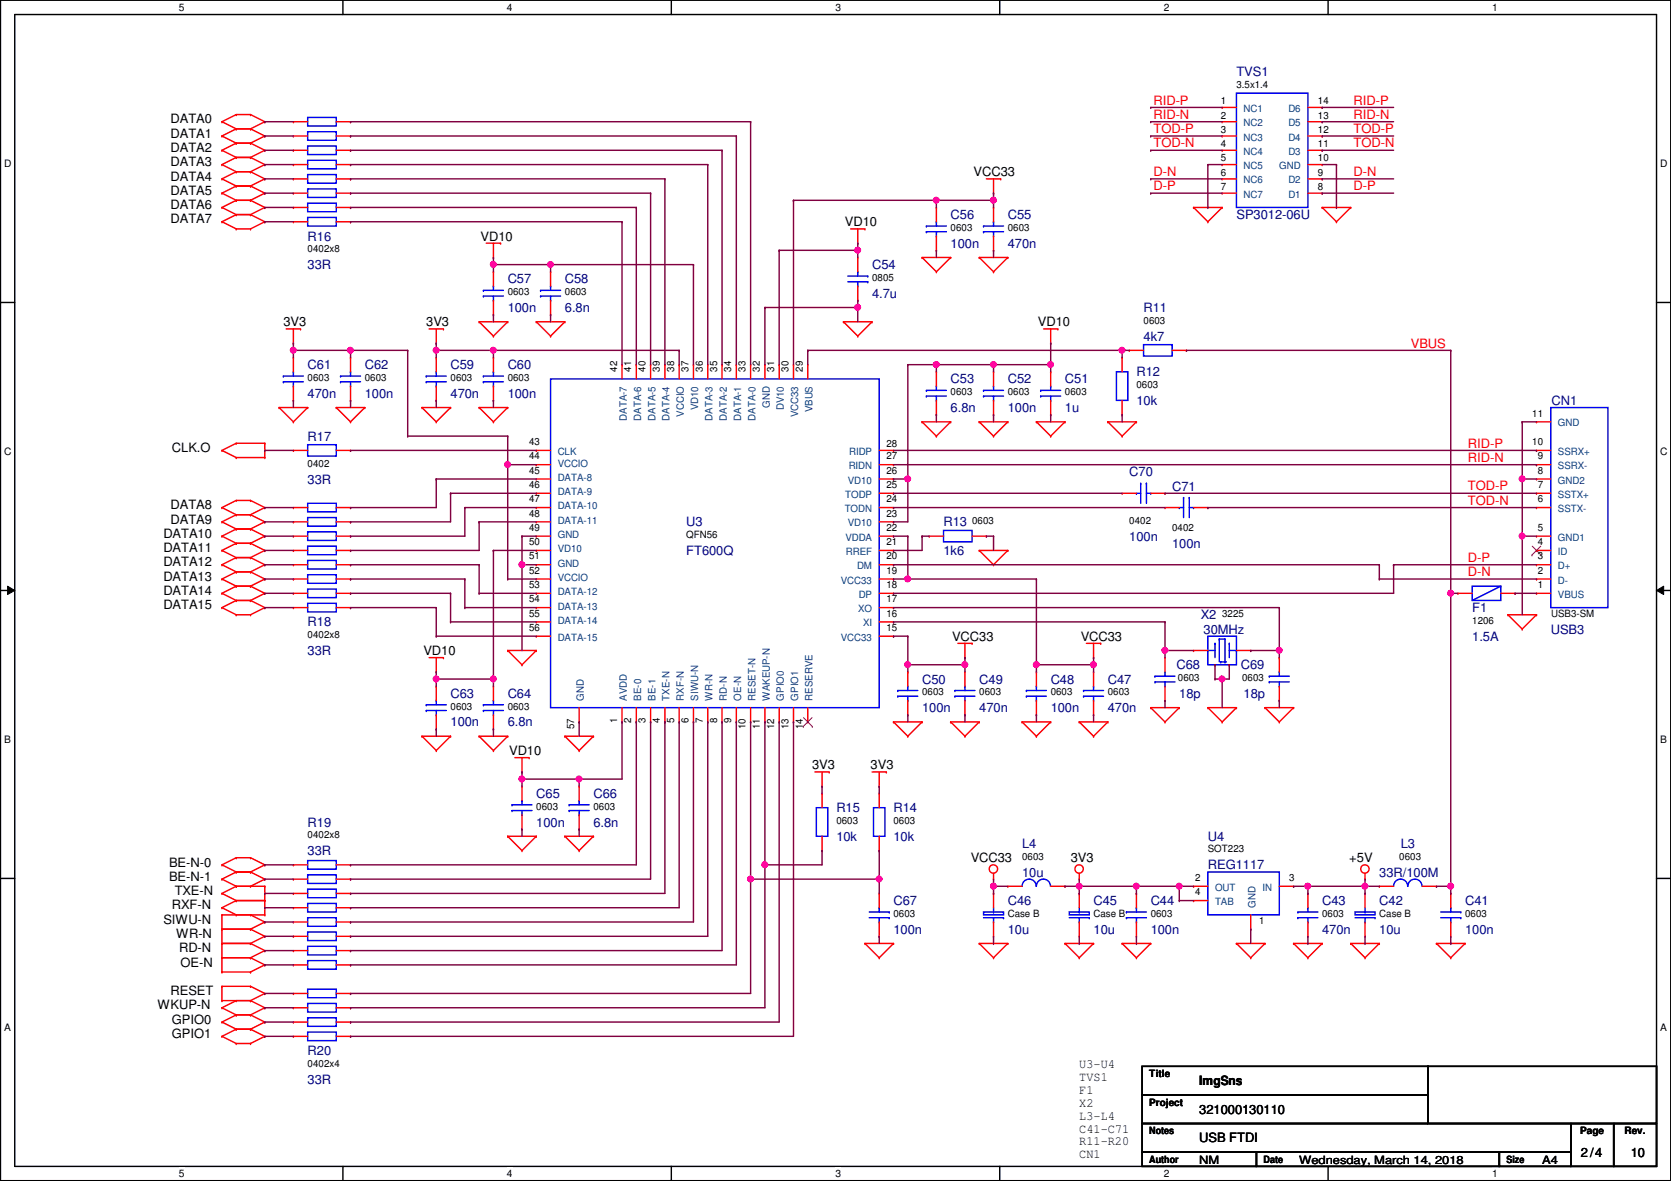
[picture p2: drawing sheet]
<svg xmlns="http://www.w3.org/2000/svg" width="297mm" height="210mm" viewBox="0 0 297 210" stroke-linecap="round" stroke-linejoin="round" font-family="sans-serif">
<defs><g id="words">
<g font-size="2.3" fill="#000080">
<text x="219.8" y="13.5">TVS1</text>
<text x="169" y="38.9">C56</text>
<text x="179.2" y="38.9">C55</text>
<text x="219.8" y="38.9">SP3012-06U</text>
<text x="54.7" y="47.8">33R</text>
<text x="54.7" y="42.8">R16</text>
<text x="155" y="47.8">C54</text>
<text x="169" y="44">100n</text>
<text x="179.2" y="44">470n</text>
<text x="90.3" y="50.4">C57</text>
<text x="100.4" y="50.4">C58</text>
<text x="155" y="52.9">4.7u</text>
<text x="90.3" y="55.5">100n</text>
<text x="100.4" y="55.5">6.8n</text>
<text x="203.3" y="55.5">R11</text>
<text x="54.7" y="65.6">C61</text>
<text x="64.9" y="65.6">C62</text>
<text x="80.1" y="65.6">C59</text>
<text x="90.3" y="65.6">C60</text>
<text x="203.3" y="60.5">4k7</text>
<text x="54.7" y="70.7">470n</text>
<text x="64.9" y="70.7">100n</text>
<text x="80.1" y="70.7">470n</text>
<text x="90.3" y="70.7">100n</text>
<text x="169" y="68.2">C53</text>
<text x="179.2" y="68.2">C52</text>
<text x="189.3" y="68.2">C51</text>
<text x="202" y="72">10k</text>
<text x="202" y="66.9">R12</text>
<text x="275.8" y="72">CN1</text>
<text x="169" y="73.2">6.8n</text>
<text x="179.2" y="73.2">100n</text>
<text x="189.3" y="73.2">1u</text>
<text x="54.7" y="78.3">R17</text>
<text x="54.7" y="85.9">33R</text>
<text x="200.7" y="84.7">C70</text>
<text x="208.4" y="87.2">C71</text>
<text x="122" y="93.6">U3</text>
<text x="167.7" y="93.6">R13</text>
<text x="122" y="98.6">FT600Q</text>
<text x="167.7" y="98.6">1k6</text>
<text x="200.7" y="96.1">100n</text>
<text x="208.4" y="97.4">100n</text>
<text x="54.7" y="111.3">R18</text>
<text x="213.4" y="110.1">X2</text>
<text x="213.9" y="112.6">30MHz</text>
<text x="261.7" y="108.8">F1</text>
<text x="261.7" y="113.9">1.5A</text>
<text x="275.7" y="112.6">USB3</text>
<text x="54.7" y="116.4">33R</text>
<text x="209.1" y="119">C68</text>
<text x="220.6" y="119">C69</text>
<text x="80.1" y="124">C63</text>
<text x="90.3" y="124">C64</text>
<text x="163.9" y="121.5">C50</text>
<text x="174.1" y="121.5">C49</text>
<text x="186.8" y="121.5">C48</text>
<text x="196.9" y="121.5">C47</text>
<text x="209.6" y="124">18p</text>
<text x="221.1" y="124">18p</text>
<text x="80.1" y="129.1">100n</text>
<text x="90.3" y="129.1">6.8n</text>
<text x="163.9" y="126.6">100n</text>
<text x="174.1" y="126.6">470n</text>
<text x="186.8" y="126.6">100n</text>
<text x="196.9" y="126.6">470n</text>
<text x="95.3" y="141.8">C65</text>
<text x="105.5" y="141.8">C66</text>
<text x="54.7" y="146.9">R19</text>
<text x="95.3" y="146.9">100n</text>
<text x="105.5" y="146.9">6.8n</text>
<text x="148.7" y="149.4">10k</text>
<text x="148.7" y="144.4">R15</text>
<text x="158.8" y="149.4">10k</text>
<text x="158.8" y="144.4">R14</text>
<text x="214.7" y="149.4">U4</text>
<text x="54.7" y="152">33R</text>
<text x="181.7" y="150.7">L4</text>
<text x="181.7" y="155.8">10u</text>
<text x="214.7" y="154.5">REG1117</text>
<text x="245.2" y="155.8">33R/100M</text>
<text x="249" y="150.7">L3</text>
<text x="158.8" y="160.9">C67</text>
<text x="179.2" y="160.9">C46</text>
<text x="194.4" y="160.9">C45</text>
<text x="204.6" y="160.9">C44</text>
<text x="235" y="160.9">C43</text>
<text x="245.2" y="160.9">C42</text>
<text x="260.4" y="160.9">C41</text>
<text x="158.8" y="165.9">100n</text>
<text x="179.2" y="165.9">10u</text>
<text x="194.4" y="165.9">10u</text>
<text x="204.6" y="165.9">100n</text>
<text x="235" y="165.9">470n</text>
<text x="245.2" y="165.9">10u</text>
<text x="260.4" y="165.9">100n</text>
<text x="54.7" y="187.5">R20</text>
<text x="54.7" y="192.6">33R</text>
</g>
<g font-size="2.3">
<text x="30.3" y="21.9">DATA0</text>
<text x="30.3" y="29.5">DATA3</text>
<text x="30.3" y="27">DATA2</text>
<text x="30.3" y="24.5">DATA1</text>
<text x="30.3" y="34.6">DATA5</text>
<text x="30.3" y="32.1">DATA4</text>
<text x="173.1" y="31.3">VCC33</text>
<text x="30.3" y="39.7">DATA7</text>
<text x="30.3" y="37.2">DATA6</text>
<text x="150.2" y="40.2">VD10</text>
<text x="85.4" y="42.8">VD10</text>
<text x="50.4" y="58">3V3</text>
<text x="75.8" y="58">3V3</text>
<text x="184.5" y="58">VD10</text>
<text x="30.6" y="80.3">CLK.O</text>
<text x="29" y="95.6">DATA10</text>
<text x="30.3" y="93">DATA9</text>
<text x="30.3" y="90.5">DATA8</text>
<text x="29" y="100.7">DATA12</text>
<text x="29" y="98.1">DATA11</text>
<text x="29" y="105.7">DATA14</text>
<text x="29" y="103.2">DATA13</text>
<text x="29" y="108.3">DATA15</text>
<text x="169.2" y="113.9">VCC33</text>
<text x="192.1" y="113.9">VCC33</text>
<text x="75.3" y="116.4">VD10</text>
<text x="90.5" y="134.2">VD10</text>
<text x="144.4" y="136.7">3V3</text>
<text x="154.8" y="136.7">3V3</text>
<text x="30.1" y="154">BE-N-0</text>
<text x="172.5" y="153.2">VCC33</text>
<text x="190.3" y="153.2">3V3</text>
<text x="239.9" y="153.2">+5V</text>
<text x="30.1" y="156.5">BE-N-1</text>
<text x="30.6" y="161.6">RXF-N</text>
<text x="31.1" y="159.1">TXE-N</text>
<text x="29" y="164.2">SIWU-N</text>
<text x="31.3" y="166.7">WR-N</text>
<text x="31.8" y="169.2">RD-N</text>
<text x="32.1" y="171.8">OE-N</text>
<text x="28" y="179.4">WKUP-N</text>
<text x="30.3" y="176.9">RESET</text>
<text x="30.6" y="181.9">GPIO0</text>
<text x="30.6" y="184.5">GPIO1</text>
<text x="191.9" y="189.9">U3-U4</text>
<text x="191.9" y="192.2">TVS1</text>
<text x="191.9" y="194.4">F1</text>
<text x="191.9" y="196.7">X2</text>
<text x="213.2" y="192.9">ImgSns</text>
<text x="213.2" y="198">321000130110</text>
<text x="191.9" y="199">L3-L4</text>
<text x="191.9" y="201.3">C41-C71</text>
<text x="191.9" y="203.6">R11-R20</text>
<text x="213.2" y="203">USB FTDI</text>
<text x="191.9" y="205.9">CN1</text>
<text x="281" y="205.6">2 /4</text>
<text x="289.9" y="205.6">10</text>
</g>
<g font-size="2.3" fill="#f00">
<text x="205.1" y="23.7">TOD-P</text>
<text x="205.1" y="18.6">RID-P</text>
<text x="205.1" y="21.1">RID-N</text>
<text x="240.6" y="18.6">RID-P</text>
<text x="240.6" y="21.1">RID-N</text>
<text x="240.6" y="23.7">TOD-P</text>
<text x="205.1" y="26.2">TOD-N</text>
<text x="240.6" y="26.2">TOD-N</text>
<text x="205.1" y="31.3">D-N</text>
<text x="205.1" y="33.8">D-P</text>
<text x="240.6" y="31.3">D-N</text>
<text x="240.6" y="33.8">D-P</text>
<text x="250.8" y="61.8">VBUS</text>
<text x="260.9" y="79.5">RID-P</text>
<text x="260.9" y="82.1">RID-N</text>
<text x="260.9" y="87.2">TOD-P</text>
<text x="260.9" y="89.7">TOD-N</text>
<text x="260.9" y="99.9">D-P</text>
<text x="260.9" y="102.4">D-N</text>
</g>
<g font-size="2">
<text x="213.2" y="206.9">NM</text>
<text x="231" y="206.9">Wednesday, March 14, 2018</text>
<text x="274.1" y="206.9">A4</text>
</g>
<g font-size="1.8">
<text x="31.8" y="1.9">5</text>
<text x="90.1" y="1.9">4</text>
<text x="148.5" y="1.9">3</text>
<text x="206.9" y="1.9">2</text>
<text x="265.3" y="1.9">1</text>
<text x="219.8" y="15.6">3.5x1.4</text>
<text x="217" y="18.5">1</text>
<text x="217" y="21.1">2</text>
<text x="217" y="23.6">3</text>
<text x="234.3" y="18.5">14</text>
<text x="234.3" y="21.1">13</text>
<text x="234.3" y="23.6">12</text>
<text x=".7" y="29.8">D</text>
<text x="217" y="26.2">4</text>
<text x="217" y="28.7">5</text>
<text x="234.3" y="28.7">10</text>
<text x="234.3" y="26.2">11</text>
<text x="295.1" y="29.8">D</text>
<text x="217" y="31.2">6</text>
<text x="217" y="33.8">7</text>
<text x="234.3" y="33.8">8</text>
<text x="234.3" y="31.2">9</text>
<text x="169" y="41">0603</text>
<text x="179.2" y="41">0603</text>
<text x="54.7" y="44.8">0402x8</text>
<text x="90.3" y="52.5">0603</text>
<text x="100.4" y="52.5">0603</text>
<text x="155" y="49.9">0805</text>
<text x="203.3" y="57.5">0603</text>
<text x="54.7" y="67.7">0603</text>
<text x="64.9" y="67.7">0603</text>
<text x="80.1" y="67.7">0603</text>
<text x="90.3" y="67.7">0603</text>
<text x="109.7" y="66.1" transform="rotate(-90 109.7 66.1)">42</text>
<text x="112.2" y="66.1" transform="rotate(-90 112.2 66.1)">41</text>
<text x="114.8" y="66.1" transform="rotate(-90 114.8 66.1)">40</text>
<text x="117.3" y="66.1" transform="rotate(-90 117.3 66.1)">39</text>
<text x="119.8" y="66.1" transform="rotate(-90 119.8 66.1)">38</text>
<text x="122.4" y="66.1" transform="rotate(-90 122.4 66.1)">37</text>
<text x="124.9" y="66.1" transform="rotate(-90 124.9 66.1)">36</text>
<text x="127.5" y="66.1" transform="rotate(-90 127.5 66.1)">35</text>
<text x="130" y="66.1" transform="rotate(-90 130 66.1)">34</text>
<text x="132.5" y="66.1" transform="rotate(-90 132.5 66.1)">33</text>
<text x="135.1" y="66.1" transform="rotate(-90 135.1 66.1)">32</text>
<text x="137.6" y="66.1" transform="rotate(-90 137.6 66.1)">31</text>
<text x="140.2" y="66.1" transform="rotate(-90 140.2 66.1)">30</text>
<text x="142.7" y="66.1" transform="rotate(-90 142.7 66.1)">29</text>
<text x="169" y="70.2">0603</text>
<text x="179.2" y="70.2">0603</text>
<text x="189.3" y="70.2">0603</text>
<text x="202" y="69">0603</text>
<text x="272.4" y="74">11</text>
<text x=".7" y="80.9">C</text>
<text x="54.7" y="82.9">0402</text>
<text x="94.1" y="81.7">44</text>
<text x="94.1" y="79.1">43</text>
<text x="157.6" y="81.7">27</text>
<text x="157.6" y="79.4">28</text>
<text x="272.4" y="79.1">10</text>
<text x="273.4" y="81.7">9</text>
<text x="295.1" y="80.9">C</text>
<text x="94.1" y="89.3">47</text>
<text x="94.1" y="86.7">46</text>
<text x="94.1" y="84.2">45</text>
<text x="157.6" y="89.3">24</text>
<text x="157.6" y="86.7">25</text>
<text x="157.6" y="84.2">26</text>
<text x="273.4" y="86.7">7</text>
<text x="273.4" y="84.2">8</text>
<text x="273.4" y="89.3">6</text>
<text x="94.1" y="94.4">49</text>
<text x="94.1" y="91.8">48</text>
<text x="122" y="95.6">QFN56</text>
<text x="157.6" y="94.4">22</text>
<text x="157.6" y="91.8">23</text>
<text x="172.8" y="93.1">0603</text>
<text x="200.7" y="93.1">0402</text>
<text x="208.4" y="94.4">0402</text>
<text x="273.4" y="94.4">5</text>
<text x="94.1" y="99.4">51</text>
<text x="94.1" y="96.9">50</text>
<text x="94.1" y="102">52</text>
<text x="157.6" y="102">19</text>
<text x="157.6" y="99.4">20</text>
<text x="157.6" y="96.9">21</text>
<text x="273.4" y="102">2</text>
<text x="273.4" y="99.4">3</text>
<text x="273.4" y="96.9">4</text>
<text x="94.1" y="107.1">54</text>
<text x="94.1" y="104.5">53</text>
<text x="157.6" y="104.5">18</text>
<text x="157.6" y="107.1">17</text>
<text x="273.4" y="104.5">1</text>
<text x="54.7" y="113.4">0402x8</text>
<text x="94.1" y="109.6">55</text>
<text x="94.1" y="112.1">56</text>
<text x="157.6" y="109.6">16</text>
<text x="157.6" y="112.1">15</text>
<text x="217.3" y="109.6">3225</text>
<text x="261.7" y="110.9">1206</text>
<text x="275.8" y="109.6">USB3-SM</text>
<text x="163.9" y="123.6">0603</text>
<text x="174.1" y="123.6">0603</text>
<text x="186.8" y="123.6">0603</text>
<text x="196.9" y="123.6">0603</text>
<text x="209.4" y="121">0603</text>
<text x="220.8" y="121">0603</text>
<text x="80.1" y="126.1">0603</text>
<text x="90.3" y="126.1">0603</text>
<text x="102.1" y="129.6" transform="rotate(-90 102.1 129.6)">57</text>
<text x="109.7" y="128.6" transform="rotate(-90 109.7 128.6)">1</text>
<text x="112.2" y="128.6" transform="rotate(-90 112.2 128.6)">2</text>
<text x="114.8" y="128.6" transform="rotate(-90 114.8 128.6)">3</text>
<text x="117.3" y="128.6" transform="rotate(-90 117.3 128.6)">4</text>
<text x="119.8" y="128.6" transform="rotate(-90 119.8 128.6)">5</text>
<text x="122.4" y="128.6" transform="rotate(-90 122.4 128.6)">6</text>
<text x="124.9" y="128.6" transform="rotate(-90 124.9 128.6)">7</text>
<text x="127.5" y="128.6" transform="rotate(-90 127.5 128.6)">8</text>
<text x="130" y="128.6" transform="rotate(-90 130 128.6)">9</text>
<text x="132.5" y="129.6" transform="rotate(-90 132.5 129.6)">10</text>
<text x="135.1" y="129.6" transform="rotate(-90 135.1 129.6)">11</text>
<text x="137.6" y="129.6" transform="rotate(-90 137.6 129.6)">12</text>
<text x="140.2" y="129.6" transform="rotate(-90 140.2 129.6)">13</text>
<text x="142.7" y="129.6" transform="rotate(-90 142.7 129.6)">14</text>
<text x=".7" y="132.1">B</text>
<text x="295.1" y="132.1">B</text>
<text x="95.3" y="143.9">0603</text>
<text x="105.5" y="143.9">0603</text>
<text x="54.7" y="149">0402x8</text>
<text x="148.7" y="146.4">0603</text>
<text x="158.8" y="146.4">0603</text>
<text x="181.7" y="152.8">0603</text>
<text x="214.7" y="151.5">SOT223</text>
<text x="248.7" y="152.8">0603</text>
<text x="212.4" y="156.6">2</text>
<text x="212.4" y="159.1">4</text>
<text x="229.2" y="156.6">3</text>
<text x="158.8" y="162.9">0603</text>
<text x="179.2" y="162.9">Case B</text>
<text x="194.4" y="162.9">Case B</text>
<text x="204.6" y="162.9">0603</text>
<text x="223.9" y="164.2">1</text>
<text x="235" y="162.9">0603</text>
<text x="245.2" y="162.9">Case B</text>
<text x="260.4" y="162.9">0603</text>
<text x=".7" y="183.3">A</text>
<text x="295.1" y="183.3">A</text>
<text x="54.7" y="189.6">0402x4</text>
<text x="204.3" y="191.4">Title</text>
<text x="204.3" y="196.5">Project</text>
<text x="204.3" y="201.6">Notes</text>
<text x="280.9" y="201.6">Page</text>
<text x="288.8" y="201.6">Rev.</text>
<text x="31.8" y="209.2">5</text>
<text x="90.1" y="209.2">4</text>
<text x="148.5" y="209.2">3</text>
<text x="204.3" y="206.7">Author</text>
<text x="206.9" y="209.2">2</text>
<text x="224.6" y="206.7">Date</text>
<text x="265.3" y="209.2">1</text>
<text x="267.8" y="206.7">Size</text>
</g>
<g font-size="1.8" fill="#004080">
<text x="221.1" y="19.9">NC1</text>
<text x="221.1" y="22.4">NC2</text>
<text x="229" y="19.9">D6</text>
<text x="229" y="22.4">D5</text>
<text x="221.1" y="25">NC3</text>
<text x="221.1" y="27.5">NC4</text>
<text x="229" y="25">D4</text>
<text x="229" y="27.5">D3</text>
<text x="221.1" y="30.1">NC5</text>
<text x="221.1" y="32.6">NC6</text>
<text x="221.1" y="35.1">NC7</text>
<text x="227.4" y="30.1">GND</text>
<text x="229" y="35.1">D1</text>
<text x="229" y="32.6">D2</text>
<text x="111.4" y="74.8" transform="rotate(-90 111.4 74.8)">DATA-7</text>
<text x="114" y="74.8" transform="rotate(-90 114 74.8)">DATA-6</text>
<text x="116.5" y="74.8" transform="rotate(-90 116.5 74.8)">DATA-5</text>
<text x="119" y="74.8" transform="rotate(-90 119 74.8)">DATA-4</text>
<text x="121.6" y="74" transform="rotate(-90 121.6 74)">VCCIO</text>
<text x="124.1" y="72.9" transform="rotate(-90 124.1 72.9)">VD10</text>
<text x="126.7" y="74.8" transform="rotate(-90 126.7 74.8)">DATA-3</text>
<text x="129.2" y="74.8" transform="rotate(-90 129.2 74.8)">DATA-2</text>
<text x="131.7" y="74.8" transform="rotate(-90 131.7 74.8)">DATA-1</text>
<text x="134.3" y="74.8" transform="rotate(-90 134.3 74.8)">DATA-0</text>
<text x="136.8" y="72.4" transform="rotate(-90 136.8 72.4)">GND</text>
<text x="139.4" y="72.9" transform="rotate(-90 139.4 72.9)">DV10</text>
<text x="141.9" y="74.2" transform="rotate(-90 141.9 74.2)">VCC33</text>
<text x="144.4" y="73.3" transform="rotate(-90 144.4 73.3)">VBUS</text>
<text x="276.9" y="75.8">GND</text>
<text x="99.1" y="82.9">VCCIO</text>
<text x="99.1" y="80.9">CLK</text>
<text x="150.9" y="83.4">RIDN</text>
<text x="151" y="80.9">RIDP</text>
<text x="276.9" y="83.4">SSRX-</text>
<text x="276.9" y="80.9">SSRX+</text>
<text x="99.1" y="88">DATA-9</text>
<text x="99.1" y="85.5">DATA-8</text>
<text x="150.2" y="88.5">TODP</text>
<text x="150.7" y="85.9">VD10</text>
<text x="276.9" y="88.5">SSTX+</text>
<text x="276.9" y="85.9">GND2</text>
<text x="99.1" y="95.6">GND</text>
<text x="99.1" y="93.1">DATA-11</text>
<text x="99.1" y="90.6">DATA-10</text>
<text x="150.2" y="91">TODN</text>
<text x="150.7" y="93.6">VD10</text>
<text x="276.9" y="91">SSTX-</text>
<text x="99.1" y="100.7">GND</text>
<text x="99.1" y="98.2">VD10</text>
<text x="150.3" y="96.1">VDDA</text>
<text x="150.4" y="98.6">RREF</text>
<text x="152.4" y="101.2">DM</text>
<text x="276.9" y="101.2">D+</text>
<text x="276.9" y="98.6">ID</text>
<text x="276.9" y="96.1">GND1</text>
<text x="99.1" y="105.8">DATA-12</text>
<text x="99.1" y="103.3">VCCIO</text>
<text x="149.5" y="103.7">VCC33</text>
<text x="152.7" y="106.3">DP</text>
<text x="276.9" y="106.3">VBUS</text>
<text x="276.9" y="103.7">D-</text>
<text x="99.1" y="110.9">DATA-14</text>
<text x="99.1" y="108.3">DATA-13</text>
<text x="99.1" y="113.9">DATA-15</text>
<text x="149.5" y="113.9">VCC33</text>
<text x="152.5" y="108.8">XO</text>
<text x="153.4" y="111.3">XI</text>
<text x="103.8" y="124.5" transform="rotate(-90 103.8 124.5)">GND</text>
<text x="111.4" y="124.5" transform="rotate(-90 111.4 124.5)">AVDD</text>
<text x="114" y="124.5" transform="rotate(-90 114 124.5)">BE-0</text>
<text x="116.5" y="124.5" transform="rotate(-90 116.5 124.5)">BE-1</text>
<text x="119" y="124.5" transform="rotate(-90 119 124.5)">TXE-N</text>
<text x="121.6" y="124.5" transform="rotate(-90 121.6 124.5)">RXF-N</text>
<text x="124.1" y="124.5" transform="rotate(-90 124.1 124.5)">SIWU-N</text>
<text x="126.7" y="124.5" transform="rotate(-90 126.7 124.5)">WR-N</text>
<text x="129.2" y="124.5" transform="rotate(-90 129.2 124.5)">RD-N</text>
<text x="131.7" y="124.5" transform="rotate(-90 131.7 124.5)">OE-N</text>
<text x="134.3" y="124.5" transform="rotate(-90 134.3 124.5)">RESET-N</text>
<text x="136.8" y="124.5" transform="rotate(-90 136.8 124.5)">WAKEUP-N</text>
<text x="139.4" y="124.5" transform="rotate(-90 139.4 124.5)">GPIO0</text>
<text x="141.9" y="124.5" transform="rotate(-90 141.9 124.5)">GPIO1</text>
<text x="144.4" y="124.5" transform="rotate(-90 144.4 124.5)">RESERVE</text>
<text x="216" y="158.3">OUT</text>
<text x="216" y="160.9">TAB</text>
<text x="223.2" y="161.3" transform="rotate(-90 223.2 161.3)">GND</text>
<text x="224.4" y="158.3">IN</text>
</g>
</g></defs>
<path d="M.1 0h296.9v209.8h-296.9zM2.6 2.6h291.9v204.7h-291.9z" fill="none" stroke="#000" stroke-width=".25"/>
<g fill="#fff">
<path d="M31.8 .3h1v2h-1z"/>
<path d="M31.8 207.6h1v1.9h-1z"/>
</g>
<path d="M61 0v2.6M61 207.3v2.5" fill="none" stroke="#000" stroke-width=".25"/>
<g fill="#fff">
<path d="M90.1 .3h1v2h-1z"/>
<path d="M90.1 207.6h1v1.9h-1z"/>
</g>
<path d="M119.3 0v2.6M119.3 207.3v2.5" fill="none" stroke="#000" stroke-width=".25"/>
<g fill="#fff">
<path d="M148.5 .3h1v2h-1z"/>
<path d="M148.5 207.6h1v1.9h-1z"/>
</g>
<path d="M177.7 0v2.6M177.7 207.3v2.5" fill="none" stroke="#000" stroke-width=".25"/>
<g fill="#fff">
<path d="M206.9 .3h1v2h-1z"/>
<path d="M206.9 207.6h1v1.9h-1z"/>
</g>
<path d="M236.1 0v2.6M236.1 207.3v2.5" fill="none" stroke="#000" stroke-width=".25"/>
<g fill="#fff">
<path d="M265.3 .3h.9v2h-.9z"/>
<path d="M265.3 207.6h.9v1.9h-.9z"/>
<path d="M.7 28.2h1.3v1.9h-1.3z"/>
<path d="M295.1 28.2h1.3v1.9h-1.3z"/>
<path d="M.7 79.3h1.3v2h-1.3z"/>
<path d="M295.1 79.3h1.3v2h-1.3z"/>
</g>
<path d="M.1 53.8h2.5M294.5 53.8h2.5" fill="none" stroke="#000" stroke-width=".25"/>
<g fill="#fff">
<path d="M.7 130.5h1.2v2h-1.2z"/>
<path d="M295.1 130.5h1.2v2h-1.2z"/>
</g>
<path d="M.1 104.9h2.5M294.5 104.9h2.5" fill="none" stroke="#000" stroke-width=".25"/>
<path d="M1.4 104.2l1.2 .7-1.2 .8zM294.5 104.9l1.2-.7v1.5z" fill="#000"/>
<path d="M1.4 104.2l1.2 .7-1.2 .8zM294.5 104.9l1.2-.7v1.5z" fill="none" stroke="#000" stroke-width=".18"/>
<g fill="#fff">
<path d="M.7 181.7h1.2v2h-1.2z"/>
<path d="M295.1 181.7h1.2v2h-1.2z"/>
</g>
<path d="M.1 156.1h2.5M294.5 156.1h2.5M203 189.5h50.8v5.1h-50.8zM203 194.6h50.8v5.1h-50.8zM203 199.7h76.2v5.1h-76.2zM253.8 189.5h40.7v10.2h-40.7zM279.2 199.7h7.6v7.6h-7.6zM286.8 199.7h7.7v7.6h-7.7zM203 204.8h20.3v2.5h-20.3zM223.3 204.8h43.2v2.5h-43.2zM266.5 204.8h12.7v2.5h-12.7z" fill="none" stroke="#000" stroke-width=".25"/>
<g fill="none" stroke="#f00" stroke-width=".25">
<path d="M217.3 19.1h.1M217.3 19.1h2.5M232.5 19.1h2.5M235 19.1h.1M39.5 39.4h.1M39.5 36.9h.1M39.5 34.3h.1M39.5 31.8h.1M39.5 29.3h.1M39.5 26.7h.1M39.5 24.2h.1M39.5 21.6h.1"/>
<path d="M39.5 39.4l2.5 1.3M39.5 36.9l2.5 1.2M39.5 34.3l2.5 1.3M39.5 31.8l2.5 1.3M39.5 29.3l2.5 1.2M39.5 26.7l2.5 1.3M39.5 24.2l2.5 1.2M39.5 21.6l2.5 1.3M42 38.1h.1M42 35.6h.1M42 33.1h.1M42 30.5h.1"/>
<path d="M42 28h.1M42 25.4h.1M42 22.9h.1M42 20.4h.1M42 38.1l-2.5 1.3M42 38.1h2.5M42 35.6l-2.5 1.3M42 35.6h2.5M42 33.1l-2.5 1.2M42 33.1h2.5M42 30.5l-2.5 1.3M42 30.5h2.5"/>
<path d="M42 28l-2.5 1.3M42 28h2.5M42 25.4l-2.5 1.3M42 25.4h2.5M42 22.9l-2.5 1.3M42 22.9h2.5M42 20.4l-2.5 1.2M42 20.4h2.5M44.5 38.1h.1M44.5 35.6h.1M44.5 33.1h.1M44.5 30.5h.1"/>
<path d="M44.5 28h.1M44.5 25.4h.1M44.5 22.9h.1M44.5 20.4h.1M44.5 38.1l2.6 1.3M44.5 35.6l2.6 1.3M44.5 33.1l2.6 1.2M44.5 30.5l2.6 1.3M44.5 28l2.6 1.3M44.5 25.4l2.6 1.3M44.5 22.9l2.6 1.3M44.5 20.4l2.6 1.2"/>
<path d="M47.1 39.4h.1M47.1 36.9h.1M47.1 34.3h.1M47.1 31.8h.1M47.1 29.3h.1M47.1 26.7h.1M47.1 24.2h.1M47.1 21.6h.1M47.1 39.4l-2.6 1.3M47.1 36.9l-2.6 1.2M47.1 34.3l-2.6 1.3M47.1 31.8l-2.6 1.3"/>
<path d="M47.1 29.3l-2.6 1.2M47.1 26.7l-2.6 1.3M47.1 24.2l-2.6 1.2M47.1 21.6l-2.6 1.3M52.2 21.6h.1M52.2 24.2h.1M52.2 26.7h.1M52.2 29.3h.1M52.2 31.8h.1M52.2 34.3h.1M52.2 36.9h.1M52.2 39.4h.1"/>
<path d="M52.2 31.8h2.5M52.2 36.9h2.5M52.2 21.6h2.5M52.2 24.2h2.5M52.2 26.7h2.5M52.2 29.3h2.5M52.2 34.3h2.5M52.2 39.4h2.5M59.8 31.8h2.5M59.8 36.9h2.5M59.8 21.6h2.5M59.8 24.2h2.5"/>
<path d="M59.8 26.7h2.5M59.8 29.3h2.5M59.8 34.3h2.5M59.8 39.4h2.5M62.3 21.6h.1M62.3 24.2h.1M62.3 26.7h.1M62.3 29.3h.1M62.3 31.8h.1M62.3 34.3h.1M62.3 36.9h.1M62.3 39.4h.1"/>
<path d="M166.5 36.9h.1M166.5 36.9v2.5M175.3 31.8h2.6M176.6 34.3h.1M176.6 36.9h.1M176.6 31.8v2.5M176.6 36.9v2.5M177.9 31.8h.1M212.2 36.9h.1M212.2 36.9h5.1M212.2 36.9l2.5 2.5M214.7 39.4h.1"/>
<path d="M217.3 36.9h.1M217.3 21.6h.1M217.3 24.2h.1M217.3 26.7h.1M217.3 29.3h.1M217.3 31.8h.1M217.3 34.3h.1M217.3 36.9l-2.6 2.5M217.3 31.8h2.5M217.3 21.6h2.5M217.3 24.2h2.5M217.3 26.7h2.5"/>
<path d="M217.3 29.3h2.5M217.3 34.3h2.5M232.5 31.8h2.5M232.5 21.6h2.5M232.5 24.2h2.5M232.5 26.7h2.5M232.5 29.3h2.5M232.5 34.3h2.5M235 36.9h.1M235 34.3h.1M235 31.8h.1M235 29.3h.1"/>
<path d="M235 21.6h.1M235 24.2h.1M235 26.7h.1M235 36.9h5.1M235 36.9l2.6 2.5M237.6 39.4h.1M240.1 36.9h.1M240.1 36.9l-2.5 2.5M42 40.7h.1M42 40.7h2.5M44.5 40.7h.1M50.9 58.5h2.5"/>
<path d="M52.2 58.5v2.5M53.4 58.5h.1M76.3 58.5h2.5M77.6 58.5v2.5M78.8 58.5h.1M85.2 57.2h.1M85.2 57.2h5.1M85.2 57.2l2.5 2.5M86.4 43.2h2.6M87.7 45.8h.1M87.7 59.7h.1M87.7 48.3h.1"/>
<path d="M87.7 55.9h.1M87.7 43.2v2.6M87.7 48.3v2.5M87.7 53.4v2.5M89 43.2h.1M90.3 57.2h.1M90.3 57.2l-2.6 2.5M95.3 57.2h.1M95.3 57.2h5.1M95.3 57.2l2.6 2.5M97.9 59.7h.1M97.9 48.3h.1"/>
<path d="M97.9 55.9h.1M97.9 48.3v2.5M97.9 53.4v2.5M100.4 57.2h.1M100.4 57.2l-2.5 2.5M149.9 57.2h.1M149.9 57.2h5.1M149.9 57.2l2.6 2.5M151.2 40.7h2.6M152.5 59.7h.1M152.5 43.2h.1M152.5 45.8h.1"/>
<path d="M152.5 53.4h.1M152.5 40.7v2.5M152.5 45.8v2.5M152.5 50.8v2.6M153.8 40.7h.1M155 57.2h.1M155 57.2l-2.5 2.5M163.9 45.8h.1M163.9 45.8h5.1M163.9 45.8l2.6 2.5M166.5 48.3h.1M166.5 44.5h.1"/>
<path d="M166.5 42v2.5M169 45.8h.1M169 45.8l-2.5 2.5M174.1 45.8h.1M174.1 45.8h5.1M174.1 45.8l2.5 2.5M176.6 48.3h.1M176.6 44.5h.1M176.6 42v2.5M179.2 45.8h.1M179.2 45.8l-2.6 2.5M185.5 58.5h2.5"/>
<path d="M186.8 58.5v2.5M188 58.5h.1M42 78.8h.1M42 78.8l-2.5 1.3M42 78.8h5.1M47.1 78.8h.1M47.1 78.8v2.5M49.6 72.4h.1M49.6 72.4h5.1M49.6 72.4l2.6 2.6M52.2 61h.1M52.2 75h.1"/>
<path d="M52.2 63.5h.1M52.2 71.2h.1M52.2 63.5v2.6M52.2 68.6v2.6M54.7 72.4h.1M54.7 72.4l-2.5 2.6M59.8 72.4h.1M59.8 72.4h5.1M59.8 72.4l2.5 2.6M62.3 75h.1M62.3 63.5h.1M62.3 71.2h.1"/>
<path d="M62.3 63.5v2.6M62.3 68.6v2.6M64.9 72.4h.1M64.9 72.4l-2.6 2.6M75 72.4h.1M75 72.4h5.1M75 72.4l2.6 2.6M77.6 61h.1M77.6 75h.1M77.6 63.5h.1M77.6 71.2h.1M77.6 63.5v2.6"/>
<path d="M77.6 68.6v2.6M80.1 72.4h.1M80.1 72.4l-2.5 2.6M85.2 72.4h.1M85.2 72.4h5.1M85.2 72.4l2.5 2.6M87.7 75h.1M87.7 63.5h.1M87.7 71.2h.1M87.7 63.5v2.6M87.7 68.6v2.6M90.3 72.4h.1"/>
<path d="M90.3 72.4l-2.6 2.6M110.6 64.8h.1M110.6 64.8v2.6M113.1 64.8h.1M113.1 64.8v2.6M115.7 64.8h.1M115.7 64.8v2.6M118.2 64.8h.1M118.2 64.8v2.6M120.7 64.8h.1M120.7 64.8v2.6M123.3 64.8h.1"/>
<path d="M123.3 64.8v2.6M125.8 64.8h.1M125.8 64.8v2.6M128.4 64.8h.1M128.4 64.8v2.6M130.9 64.8h.1M130.9 64.8v2.6M133.4 64.8h.1M133.4 64.8v2.6M136 64.8h.1M136 64.8v2.6M138.5 64.8h.1"/>
<path d="M138.5 64.8v2.6M141.1 64.8h.1M141.1 64.8v2.6M143.6 64.8h.1M143.6 64.8v2.6M163.9 75h.1M163.9 75h5.1M163.9 75l2.6 2.5M166.5 77.5h.1M166.5 66.1h.1M166.5 73.7h.1M166.5 66.1v2.5"/>
<path d="M166.5 71.2v2.5M169 75h.1M169 75l-2.5 2.5M174.1 75h.1M174.1 75h5.1M174.1 75l2.5 2.5M176.6 77.5h.1M176.6 66.1h.1M176.6 73.7h.1M176.6 66.1v2.5M176.6 71.2v2.5M179.2 75h.1"/>
<path d="M179.2 75l-2.6 2.5M184.2 75h.1M184.2 75h5.1M184.2 75l2.6 2.5M186.8 61h.1M186.8 77.5h.1M186.8 66.1h.1M186.8 73.7h.1M186.8 66.1v2.5M186.8 71.2v2.5M189.3 75h.1M189.3 75l-2.5 2.5"/>
<path d="M196.9 75h.1M196.9 75h5.1M196.9 75l2.6 2.5M199.5 77.5h.1M199.5 63.5h.1M199.5 73.7h.1M199.5 63.5v2.6M199.5 71.2v2.5M200.7 62.3h.1M200.7 62.3h2.6M202 75h.1M202 75l-2.5 2.5"/>
<path d="M208.4 62.3h2.5M210.9 62.3h.1M273.1 75h.1M273.1 75h2.6M39.5 80.1h.1M39.5 97.8h.1M39.5 95.3h.1M39.5 92.8h.1M39.5 90.2h.1M39.5 80.1l2.5 1.2M39.5 97.8l2.5 1.3M39.5 95.3l2.5 1.3"/>
<path d="M39.5 92.8l2.5 1.2M39.5 90.2l2.5 1.3M42 81.3h.1M42 99.1h.1M42 96.6h.1M42 94h.1M42 91.5h.1M42 88.9h.1M42 81.3h5.1M42 99.1l-2.5 1.3M42 99.1h2.5M42 96.6l-2.5 1.2"/>
<path d="M42 96.6h2.5M42 94l-2.5 1.3M42 94h2.5M42 91.5l-2.5 1.3M42 91.5h2.5M42 88.9l-2.5 1.3M42 88.9h2.5M44.5 99.1h.1M44.5 96.6h.1M44.5 94h.1M44.5 91.5h.1M44.5 88.9h.1"/>
<path d="M44.5 99.1l2.6 1.3M44.5 96.6l2.6 1.2M44.5 94l2.6 1.3M44.5 91.5l2.6 1.3M44.5 88.9l2.6 1.3M47.1 81.3h.1M47.1 97.8h.1M47.1 95.3h.1M47.1 92.8h.1M47.1 90.2h.1M47.1 97.8l-2.6 1.3M47.1 95.3l-2.6 1.3"/>
<path d="M47.1 92.8l-2.6 1.2M47.1 90.2l-2.6 1.3M52.2 90.2h.1M52.2 92.8h.1M52.2 95.3h.1M52.2 97.8h.1M52.2 80.1h.1M52.2 97.8h2.5M52.2 90.2h2.5M52.2 92.8h2.5M52.2 95.3h2.5M52.2 80.1h2.5"/>
<path d="M59.8 97.8h2.5M59.8 90.2h2.5M59.8 92.8h2.5M59.8 95.3h2.5M59.8 80.1h2.5M62.3 90.2h.1M62.3 92.8h.1M62.3 95.3h.1M62.3 97.8h.1M62.3 80.1h.1M95.3 97.8h.1M95.3 95.3h.1"/>
<path d="M95.3 92.8h.1M95.3 90.2h.1M95.3 87.7h.1M95.3 85.1h.1M95.3 82.6h.1M95.3 80.1h.1M95.3 97.8h2.6M95.3 90.2h2.6M95.3 92.8h2.6M95.3 95.3h2.6M95.3 80.1h2.6M95.3 87.7h2.6"/>
<path d="M95.3 82.6h2.6M95.3 85.1h2.6M156.3 97.8h2.5M156.3 90.2h2.5M156.3 92.8h2.5M156.3 95.3h2.5M156.3 80.1h2.5M156.3 87.7h2.5M156.3 82.6h2.5M156.3 85.1h2.5M158.8 82.6h.1M158.8 97.8h.1"/>
<path d="M158.8 95.3h.1M158.8 92.8h.1M158.8 90.2h.1M158.8 87.7h.1M158.8 85.1h.1M158.8 80.1h.1M165.2 95.3h.1M165.2 95.3h2.5M172.8 95.3h2.5M174.1 97.8h.1M174.1 97.8h5.1M174.1 97.8l2.5 2.6"/>
<path d="M175.3 95.3h.1M179.2 97.8h.1M179.2 97.8l-2.6 2.6M199.5 87.7h.1M199.5 87.7h2.5M204.6 87.7h2.5M207.1 87.7h.1M207.1 90.2h.1M207.1 90.2h2.5M212.2 90.2h2.5M214.7 90.2h.1M273.1 97.8h.1"/>
<path d="M273.1 95.3h.1M273.1 87.7h.1M273.1 85.1h.1M273.1 82.6h.1M273.1 80.1h.1M273.1 90.2h.1M273.1 97.8h2.6M273.1 90.2h2.6M273.1 95.3h2.6M273.1 80.1h2.6M273.1 87.7h2.6M273.1 82.6h2.6"/>
<path d="M273.1 85.1h2.6M39.5 108h.1M39.5 105.5h.1M39.5 102.9h.1M39.5 100.4h.1M39.5 108l2.5 1.3M39.5 105.5l2.5 1.2M39.5 102.9l2.5 1.3M39.5 100.4l2.5 1.2M42 109.3h.1M42 106.7h.1M42 104.2h.1"/>
<path d="M42 101.6h.1M42 109.3h2.5M42 106.7l-2.5 1.3M42 106.7h2.5M42 104.2l-2.5 1.3M42 104.2h2.5M42 101.6l-2.5 1.3M42 101.6h2.5M44.5 109.3h.1M44.5 106.7h.1M44.5 104.2h.1M44.5 101.6h.1"/>
<path d="M44.5 106.7l2.6 1.3M44.5 104.2l2.6 1.3M44.5 101.6l2.6 1.3M47.1 108h.1M47.1 105.5h.1M47.1 102.9h.1M47.1 100.4h.1M47.1 108l-2.6 1.3M47.1 105.5l-2.6 1.2M47.1 102.9l-2.6 1.3M47.1 100.4l-2.6 1.2M52.2 100.4h.1"/>
<path d="M52.2 102.9h.1M52.2 105.5h.1M52.2 108h.1M52.2 100.4h2.5M52.2 102.9h2.5M52.2 105.5h2.5M52.2 108h2.5M59.8 100.4h2.5M59.8 102.9h2.5M59.8 105.5h2.5M59.8 108h2.5M62.3 100.4h.1"/>
<path d="M62.3 102.9h.1M62.3 105.5h.1M62.3 108h.1M76.3 116.9h2.5M77.6 119.4h.1M77.6 116.9v2.5M78.8 116.9h.1M90.3 115.6h.1M90.3 115.6h5M90.3 115.6l2.5 2.6M92.8 118.2h.1M95.3 115.6h.1"/>
<path d="M95.3 110.5h.1M95.3 108h.1M95.3 105.5h.1M95.3 100.4h.1M95.3 113.1h.1M95.3 102.9h.1M95.3 115.6l-2.5 2.6M95.3 100.4h2.6M95.3 102.9h2.6M95.3 105.5h2.6M95.3 108h2.6M95.3 110.5h2.6"/>
<path d="M95.3 113.1h2.6M156.3 100.4h2.5M156.3 102.9h2.5M156.3 105.5h2.5M156.3 108h2.5M156.3 110.5h2.5M156.3 113.1h2.5M158.8 105.5h.1M158.8 102.9h.1M158.8 100.4h.1M158.8 110.5h.1M158.8 108h.1"/>
<path d="M158.8 113.1h.1M161.4 119.4h.1M161.4 119.4v2.6M170.3 114.3h2.5M171.5 116.9h.1M171.5 119.4h.1M171.5 114.3v2.6M171.5 119.4v2.6M172.8 114.3h.1M176.6 100.4h.1M184.2 119.4h.1M184.2 119.4v2.6"/>
<path d="M193.1 114.3h2.6M194.4 116.9h.1M194.4 119.4h.1M194.4 114.3v2.6M194.4 119.4v2.6M195.7 114.3h.1M207.1 116.9h.1M207.1 116.9v2.5M212.2 115.6h.1M212.2 115.6h2.5M216 118.2h.1M218.5 118.2h.1"/>
<path d="M219.8 115.6h2.5M222.3 115.6h.1M227.4 116.9h.1M227.4 116.9v2.5M259.2 105.5h.1M259.2 105.5h2.5M266.8 105.5h2.5M268.1 109.3h.1M268.1 109.3h5M268.1 109.3l2.5 2.5M269.3 105.5h.1M270.6 111.8h.1"/>
<path d="M273.1 109.3h.1M273.1 105.5h.1M273.1 102.9h.1M273.1 100.4h.1M273.1 109.3l-2.5 2.5M273.1 100.4h2.6M273.1 102.9h2.6M273.1 105.5h2.6M75 130.9h.1M75 130.9h5.1M75 130.9l2.6 2.5M77.6 133.4h.1"/>
<path d="M77.6 122h.1M77.6 129.6h.1M77.6 122v2.5M77.6 127v2.6M80.1 130.9h.1M80.1 130.9l-2.5 2.5M85.2 130.9h.1M85.2 130.9h5.1M85.2 130.9l2.5 2.5M87.7 133.4h.1M87.7 122h.1M87.7 129.6h.1"/>
<path d="M87.7 122v2.5M87.7 127v2.6M90.3 130.9h.1M90.3 130.9l-2.6 2.5M91.5 134.7h2.6M92.8 137.2h.1M92.8 139.7h.1M92.8 134.7v2.5M92.8 139.7v2.6M94.1 134.7h.1M100.4 130.9h.1M100.4 130.9h5.1"/>
<path d="M100.4 130.9l2.6 2.5M103 133.4h.1M103 139.7h.1M103 128.3h.1M103 125.8v2.5M103 139.7v2.6M105.5 130.9h.1M105.5 130.9l-2.5 2.5M110.6 128.3h.1M110.6 125.8v2.5M113.1 128.3h.1M113.1 125.8v2.5"/>
<path d="M115.7 128.3h.1M115.7 125.8v2.5M118.2 128.3h.1M118.2 125.8v2.5M120.7 128.3h.1M120.7 125.8v2.5M123.3 128.3h.1M123.3 125.8v2.5M125.8 128.3h.1M125.8 125.8v2.5M128.4 128.3h.1M128.4 125.8v2.5"/>
<path d="M130.9 128.3h.1M130.9 125.8v2.5M133.4 128.3h.1M133.4 125.8v2.5M136 128.3h.1M136 125.8v2.5M138.5 128.3h.1M138.5 125.8v2.5M141.1 128.3h.1M141.1 125.8v2.5M143.6 128.3h.1M143.6 125.8v2.5"/>
<path d="M144.9 137.2h2.5M146.1 139.7h.1M146.1 137.2v2.5M147.4 137.2h.1M155 137.2h2.6M156.3 139.7h.1M156.3 137.2v2.5M157.6 137.2h.1M158.8 128.3h.1M158.8 128.3h5.1M158.8 128.3l2.6 2.6M161.4 130.9h.1"/>
<path d="M161.4 127h.1M161.4 124.5v2.5M163.9 128.3h.1M163.9 128.3l-2.5 2.6M169 128.3h.1M169 128.3h5.1M169 128.3l2.5 2.6M171.5 130.9h.1M171.5 127h.1M171.5 124.5v2.5M174.1 128.3h.1M174.1 128.3l-2.6 2.6"/>
<path d="M181.7 128.3h.1M181.7 128.3h5.1M181.7 128.3l2.5 2.6M184.2 130.9h.1M184.2 127h.1M184.2 124.5v2.5M186.8 128.3h.1M186.8 128.3l-2.6 2.6M191.9 128.3h.1M191.9 128.3h5M191.9 128.3l2.5 2.6M194.4 130.9h.1"/>
<path d="M194.4 127h.1M194.4 124.5v2.5M196.9 128.3h.1M196.9 128.3l-2.5 2.6M204.6 125.8h.1M204.6 125.8h5M204.6 125.8l2.5 2.5M207.1 128.3h.1M207.1 124.5h.1M207.1 122v2.5M209.6 125.8h.1M209.6 125.8l-2.5 2.5"/>
<path d="M214.7 125.8h.1M214.7 125.8h5.1M214.7 125.8l2.6 2.5M217.3 128.3h.1M219.8 125.8h.1M219.8 125.8l-2.5 2.5M224.9 125.8h.1M224.9 125.8h5.1M224.9 125.8l2.5 2.5M227.4 128.3h.1M227.4 124.5h.1M227.4 122v2.5"/>
<path d="M230 125.8h.1M230 125.8l-2.6 2.5M39.5 158.8h.1M39.5 156.3h.1M39.5 153.7h.1M39.5 158.8l2.5 1.3M39.5 156.3l2.5 1.2M39.5 153.7l2.5 1.3M42 157.5h.1M42 155h.1M42 152.4h.1M42 157.5l-2.5 1.3"/>
<path d="M42 157.5h5.1M42 155l-2.5 1.3M42 155h2.5M42 152.4l-2.5 1.3M42 152.4h2.5M44.5 157.5h.1M44.5 155h.1M44.5 152.4h.1M44.5 155l2.6 1.3M44.5 152.4l2.6 1.3M47.1 157.5h.1M47.1 156.3h.1"/>
<path d="M47.1 153.7h.1M47.1 157.5v5.1M47.1 156.3l-2.6 1.2M47.1 153.7l-2.6 1.3M52.2 158.8h.1M52.2 156.3h.1M52.2 153.7h.1M52.2 158.8h2.5M52.2 156.3h2.5M52.2 153.7h2.5M59.8 158.8h2.5M59.8 156.3h2.5"/>
<path d="M59.8 153.7h2.5M62.3 158.8h.1M62.3 156.3h.1M62.3 153.7h.1M90.3 148.6h.1M90.3 148.6h5M90.3 148.6l2.5 2.6M92.8 151.2h.1M92.8 147.4h.1M92.8 144.8v2.6M95.3 148.6h.1M95.3 148.6l-2.5 2.6"/>
<path d="M100.4 148.6h.1M100.4 148.6h5.1M100.4 148.6l2.6 2.6M103 151.2h.1M103 147.4h.1M103 144.8v2.6M105.5 148.6h.1M105.5 148.6l-2.5 2.6M146.1 141h.1M146.1 151.2h.1M146.1 141v2.6M146.1 148.6v2.6"/>
<path d="M156.3 158.8h.1M156.3 141h.1M156.3 151.2h.1M156.3 141v2.6M156.3 148.6v2.6M156.3 158.8v2.5M176.6 156.3h.1M176.6 158.8h.1M176.6 155.2v1.1M176.6 158.8v2.5M179.2 157.5h.1M179.2 157.5h2.5"/>
<path d="M186.8 157.5h2.5M189.3 157.5h.1M191.9 156.3h.1M191.9 158.8h.1M191.9 155.2v1.1M191.9 158.8v2.5M202 158.8h.1M202 158.8v2.5M212.2 157.5h.1M212.2 157.5h2.5M227.4 157.5h2.6M230 157.5h.1"/>
<path d="M232.5 158.8h.1M232.5 158.8v2.5M242.7 156.3h.1M242.7 158.8h.1M242.7 155.2v1.1M242.7 158.8v2.5M245.2 157.5h.1M245.2 157.5h2.5M252.8 157.5h2.6M255.4 157.5h.1M257.9 158.8h.1M257.9 158.8v2.5"/>
<path d="M39.5 161.3h.1M39.5 162.6h.1M39.5 165.1h.1M39.5 167.7h.1M39.5 170.2h.1M39.5 172.8h.1M39.5 175.3h.1M39.5 177.8h.1M39.5 179.1h.1M39.5 162.6h7.6M39.5 161.3l2.5 1.3M39.5 165.1h5"/>
<path d="M39.5 162.6v10.2M39.5 175.3v2.5M39.5 167.7h5M39.5 170.2h5M39.5 172.8h5M39.5 177.8h5M39.5 175.3h5M39.5 179.1l2.5 1.3M42 162.6h.1M42 160.1h.1M42 177.8h.1M42 160.1l-2.5 1.2"/>
<path d="M42 160.1h5.1M42 177.8l-2.5 1.3M44.5 165.1h.1M44.5 162.6h.1M44.5 167.7h.1M44.5 170.2h.1M44.5 172.8h.1M44.5 177.8h.1M44.5 175.3h.1M44.5 162.6l2.6 1.3M44.5 165.1l2.6 1.3M44.5 167.7l2.6 1.3"/>
<path d="M44.5 170.2l2.6 1.3M44.5 175.3l2.6 1.3M44.5 177.8l2.6 1.3M47.1 160.1h.1M47.1 162.6h.1M47.1 163.9h.1M47.1 166.4h.1M47.1 169h.1M47.1 171.5h.1M47.1 176.6h.1M47.1 179.1h.1M47.1 163.9l-2.6 1.2"/>
<path d="M47.1 166.4l-2.6 1.3M47.1 169l-2.6 1.2M47.1 171.5l-2.6 1.3M47.1 176.6l-2.6 1.2M47.1 179.1l-2.6 1.3M52.2 176.6h.1M52.2 179.1h.1M52.2 171.5h.1M52.2 169h.1M52.2 166.4h.1M52.2 163.9h.1M52.2 161.3h.1"/>
<path d="M52.2 179.1h2.5M52.2 176.6h2.5M52.2 171.5h2.5M52.2 169h2.5M52.2 166.4h2.5M52.2 163.9h2.5M52.2 161.3h2.5M59.8 179.1h2.5M59.8 176.6h2.5M59.8 171.5h2.5M59.8 169h2.5M59.8 166.4h2.5"/>
<path d="M59.8 163.9h2.5M59.8 161.3h2.5M62.3 179.1h.1M62.3 176.6h.1M62.3 171.5h.1M62.3 169h.1M62.3 166.4h.1M62.3 163.9h.1M62.3 161.3h.1M153.8 167.7h.1M153.8 167.7h5M153.8 167.7l2.5 2.5"/>
<path d="M156.3 170.2h.1M156.3 166.4h.1M156.3 163.9v2.5M158.8 167.7h.1M158.8 167.7l-2.5 2.5M174.1 167.7h.1M174.1 167.7h5.1M174.1 167.7l2.5 2.5M176.6 170.2h.1M176.6 166.4h.1M176.6 163.9v2.5M179.2 167.7h.1"/>
<path d="M179.2 167.7l-2.6 2.5M189.3 167.7h.1M189.3 167.7h5.1M189.3 167.7l2.6 2.5M191.9 170.2h.1M191.9 166.4h.1M191.9 163.9v2.5M194.4 167.7h.1M194.4 167.7l-2.5 2.5M199.5 167.7h.1M199.5 167.7h5.1M199.5 167.7l2.5 2.5"/>
<path d="M202 170.2h.1M202 166.4h.1M202 163.9v2.5M204.6 167.7h.1M204.6 167.7l-2.6 2.5M212.2 160.1h.1M212.2 160.1h2.5M219.8 167.7h.1M219.8 167.7h5.1M219.8 167.7l2.5 2.5M222.3 170.2h.1M222.3 165.1h.1"/>
<path d="M222.3 162.6v2.5M224.9 167.7h.1M224.9 167.7l-2.6 2.5M230 167.7h.1M230 167.7h5M230 167.7l2.5 2.5M232.5 170.2h.1M232.5 166.4h.1M232.5 163.9v2.5M235 167.7h.1M235 167.7l-2.5 2.5M240.1 167.7h.1"/>
<path d="M240.1 167.7h5.1M240.1 167.7l2.6 2.5M242.7 170.2h.1M242.7 166.4h.1M242.7 163.9v2.5M245.2 167.7h.1M245.2 167.7l-2.5 2.5M255.4 167.7h.1M255.4 167.7h5M255.4 167.7l2.5 2.5M257.9 170.2h.1M257.9 166.4h.1"/>
<path d="M257.9 163.9v2.5M260.4 167.7h.1M260.4 167.7l-2.5 2.5M39.5 181.7h.1M39.5 184.2h.1M39.5 181.7l2.5 1.2M39.5 184.2l2.5 1.3M42 180.4h.1M42 182.9h.1M42 185.5h.1M42 180.4h2.5M42 182.9h2.5"/>
<path d="M42 180.4l-2.5 1.3M42 185.5h2.5M42 182.9l-2.5 1.3M44.5 180.4h.1M44.5 182.9h.1M44.5 185.5h.1M44.5 180.4l2.6 1.3M44.5 182.9l2.6 1.3M47.1 181.7h.1M47.1 184.2h.1M47.1 181.7l-2.6 1.2M47.1 184.2l-2.6 1.3"/>
<path d="M52.2 181.7h.1M52.2 184.2h.1M52.2 184.2h2.5M52.2 181.7h2.5M59.8 184.2h2.5M59.8 181.7h2.5M62.3 184.2h.1M62.3 181.7h.1"/>
<circle cx="176.6" cy="154.4" r=".75"/>
<circle cx="191.8" cy="154.4" r=".75"/>
<circle cx="242.6" cy="154.4" r=".75"/>
</g>
<g fill="none" stroke="#00f" stroke-width=".25">
<path d="M219.8 16.6h12.7v20.3h-12.7zM54.7 20.9h5.1v1.5h-5.1zM54.7 23.4h5.1v1.5h-5.1zM54.7 26h5.1v1.5h-5.1zM54.7 28.5h5.1v1.5h-5.1zM54.7 31h5.1v1.6h-5.1zM54.7 33.6h5.1v1.5h-5.1zM54.7 36.1h5.1v1.5h-5.1zM54.7 38.7h5.1v1.5h-5.1zM166.5 39.4h.1M166.5 39.4v.8M176.6 39.4h.1"/>
<path d="M176.6 39.4v.8M85.9 51.6h.1M85.9 52.6h.1M85.9 51.6h3.6M85.9 52.6h3.6M87.7 53.4h.1M87.7 50.8h.1M87.7 50.8v.8M87.7 52.6v.8M96.1 51.6h.1M96.1 52.6h.1M96.1 51.6h3.5"/>
<path d="M96.1 52.6h3.5M97.9 53.4h.1M97.9 50.8h.1M97.9 50.8v.8M97.9 52.6v.8M150.7 49.1h3.6M150.7 50.1h3.6M152.5 50.8h.1M152.5 48.3h.1M152.5 48.3v.8M152.5 50.1v.7M154.3 49.1h.1"/>
<path d="M154.3 50.1h.1M164.7 40.2h.1M164.7 41.2h.1M164.7 40.2h3.5M164.7 41.2h3.5M166.5 42h.1M166.5 41.2v.8M174.8 40.2h.1M174.8 41.2h.1M174.8 40.2h3.6M174.8 41.2h3.6M176.6 42h.1"/>
<path d="M176.6 41.2v.8M50.4 66.8h.1M50.4 67.9h.1M50.4 66.8h3.5M50.4 67.9h3.5M52.2 68.6h.1M52.2 66.1h.1M52.2 66.1v.7M52.2 67.9v.7M54.7 79h5.1v2.1h-5.1zM60.5 66.8h.1M60.5 67.9h.1"/>
<path d="M60.5 66.8h3.6M60.5 67.9h3.6M62.3 68.6h.1M62.3 66.1h.1M62.3 66.1v.7M62.3 67.9v.7M75.8 66.8h.1M75.8 67.9h.1M75.8 66.8h3.5M75.8 67.9h3.5M77.6 68.6h.1M77.6 66.1h.1"/>
<path d="M77.6 66.1v.7M77.6 67.9v.7M85.9 66.8h.1M85.9 67.9h.1M85.9 66.8h3.6M85.9 67.9h3.6M87.7 68.6h.1M87.7 66.1h.1M87.7 66.1v.7M87.7 67.9v.7M97.9 67.4h58.4v58.4h-58.4zM164.7 69.4h.1"/>
<path d="M164.7 70.4h.1M164.7 69.4h3.5M164.7 70.4h3.5M166.5 71.2h.1M166.5 68.6h.1M166.5 68.6v.8M166.5 70.4v.8M174.8 69.4h.1M174.8 70.4h.1M174.8 69.4h3.6M174.8 70.4h3.6M176.6 71.2h.1"/>
<path d="M176.6 68.6h.1M176.6 68.6v.8M176.6 70.4v.8M185 69.4h.1M185 70.4h.1M185 69.4h3.5M185 70.4h3.5M186.8 71.2h.1M186.8 68.6h.1M186.8 68.6v.8M186.8 70.4v.8M198.5 66.1h2v5.1h-2z"/>
<path d="M203.3 61.3h5.1v2h-5.1zM275.7 72.4h10.1v35.6h-10.1zM54.7 89.5h5.1v1.5h-5.1zM54.7 92h5.1v1.5h-5.1zM54.7 94.5h5.1v1.6h-5.1zM54.7 97.1h5.1v1.5h-5.1zM54.7 99.6h5.1v1.5h-5.1zM167.7 94.3h5.1v2h-5.1zM202 87.7h.1M202 87.7h.8M202.8 85.9h.1M202.8 85.9v3.6"/>
<path d="M203.8 85.9h.1M203.8 87.7h.8M203.8 85.9v3.6M204.6 87.7h.1M209.6 90.2h.1M209.6 90.2h.8M210.4 88.4h.1M210.4 88.4v3.6M211.4 88.4h.1M211.4 90.2h.8M211.4 88.4v3.6M212.2 90.2h.1"/>
<path d="M54.7 102.2h5.1v1.5h-5.1zM54.7 104.7h5.1v1.5h-5.1zM54.7 107.2h5.1v1.6h-5.1zM207.1 119.4h.1M207.1 119.4v.8M214.7 113.1h5.1v5.1h-5.1zM214.7 115.6h.1M214.7 115.6h1.3M216 114.3h.1M216 114.3v2.6M216.7 113.6h.1M216.7 113.6h1.1"/>
<path d="M216.7 113.6v4M217 117.6h.1M217 117.6h1M217.8 113.6h.1M217.8 117.6h.1M217.8 113.6v4M218.5 114.3h.1M218.5 114.3v2.6M218.5 115.6h1.3M219.8 115.6h.1M227.4 119.4h.1M227.4 119.4v.8"/>
<path d="M261.7 104.2h5.1v2.5h-5.1zM266.8 104.2h.1M266.8 104.2l-5.1 2.5M75.8 125.3h.1M75.8 126.3h.1M75.8 125.3h3.5M75.8 126.3h3.5M77.6 127h.1M77.6 124.5h.1M77.6 124.5v.8M77.6 126.3v.7M85.9 125.3h.1"/>
<path d="M85.9 126.3h.1M85.9 125.3h3.6M85.9 126.3h3.6M87.7 127h.1M87.7 124.5h.1M87.7 124.5v.8M87.7 126.3v.7M159.6 122.7h.1M159.6 123.7h.1M159.6 122.7h3.5M159.6 123.7h3.5M161.4 124.5h.1"/>
<path d="M161.4 122h.1M161.4 122v.7M161.4 123.7v.8M169.8 122.7h.1M169.8 123.7h.1M169.8 122.7h3.5M169.8 123.7h3.5M171.5 124.5h.1M171.5 122h.1M171.5 122v.7M171.5 123.7v.8M182.5 122.7h.1"/>
<path d="M182.5 123.7h.1M182.5 122.7h3.5M182.5 123.7h3.5M184.2 124.5h.1M184.2 122h.1M184.2 122v.7M184.2 123.7v.8M192.6 122.7h.1M192.6 123.7h.1M192.6 122.7h3.6M192.6 123.7h3.6M194.4 124.5h.1"/>
<path d="M194.4 122h.1M194.4 122v.7M194.4 123.7v.8M205.3 120.2h.1M205.3 121.2h.1M205.3 120.2h3.6M205.3 121.2h3.6M207.1 122h.1M207.1 121.2v.8M225.6 120.2h.1M225.6 121.2h.1M225.6 120.2h3.6"/>
<path d="M225.6 121.2h3.6M227.4 122h.1M227.4 121.2v.8M54.7 158h5.1v1.6h-5.1zM54.7 155.5h5.1v1.5h-5.1zM54.7 153h5.1v1.5h-5.1zM91 143h.1M91 144.1h.1M91 143h3.6M91 144.1h3.6M92.8 144.8h.1M92.8 142.3h.1"/>
<path d="M92.8 142.3v.7M92.8 144.1v.7M101.2 143h.1M101.2 144.1h.1M101.2 143h3.5M101.2 144.1h3.5M103 144.8h.1M103 142.3h.1M103 142.3v.7M103 144.1v.7M145.1 143.6h2v5h-2zM155.3 143.6h2v5h-2z"/>
<path d="M181.7 157.5a1.25 1.25 0 0 1 1.2-1.2 1.25 1.25 0 0 1 1.3 1.2M184.2 157.5a1.25 1.25 0 0 1 1.3-1.2 1.25 1.25 0 0 1 1.2 1.2M214.7 155h12.7v7.6h-12.7zM247.7 157.5a1.25 1.25 0 0 1 1.3-1.2 1.25 1.25 0 0 1 1.2 1.2M250.3 157.5a1.25 1.25 0 0 1 1.2-1.2 1.25 1.25 0 0 1 1.3 1.2M54.7 178.4h5.1v1.5h-5.1zM54.7 175.8h5.1v1.5h-5.1zM54.7 170.7h5.1v1.6h-5.1zM54.7 168.2h5.1v1.5h-5.1zM54.7 165.7h5.1v1.5h-5.1zM54.7 163.1h5.1v1.5h-5.1zM54.7 160.6h5.1v1.5h-5.1z"/>
<path d="M154.5 162.1h3.6M154.5 163.1h3.6M156.3 163.9h.1M156.3 161.3h.1M156.3 161.3v.8M156.3 163.1v.8M158.1 162.1h.1M158.1 163.1h.1M174.8 162.1h3.6v.5h-3.6zM174.8 163.1h3.6M176.6 163.9h.1M176.6 162.1h.1"/>
<path d="M176.6 161.3v.8M176.6 163.1v.8M178.4 163.1h.1M190.1 162.1h3.5v.5h-3.5zM190.1 163.1h3.5M191.9 163.9h.1M191.9 162.1h.1M191.9 161.3v.8M191.9 163.1v.8M193.6 163.1h.1M200.2 162.1h.1M200.2 163.1h.1"/>
<path d="M200.2 162.1h3.6M200.2 163.1h3.6M202 163.9h.1M202 161.3h.1M202 161.3v.8M202 163.1v.8M230.7 162.1h.1M230.7 163.1h.1M230.7 162.1h3.6M230.7 163.1h3.6M232.5 163.9h.1M232.5 161.3h.1"/>
<path d="M232.5 161.3v.8M232.5 163.1v.8M240.9 162.1h3.5v.5h-3.5zM240.9 163.1h3.5M242.7 163.9h.1M242.7 162.1h.1M242.7 161.3v.8M242.7 163.1v.8M244.4 163.1h.1M256.1 162.1h3.6M256.1 163.1h3.6M257.9 163.9h.1"/>
<path d="M257.9 161.3h.1M257.9 161.3v.8M257.9 163.1v.8M259.7 162.1h.1M259.7 163.1h.1M54.7 183.4h5.1v1.6h-5.1zM54.7 180.9h5.1v1.5h-5.1z"/>
</g>
<path d="M272.3 98.6h.1M272.4 97.1l1.5 1.5M273.9 97.1l-1.6 1.5M273.9 98.6h.1M142.8 129.1h.1M142.8 127.6l1.6 1.5M144.4 127.6l-1.6 1.5M144.4 129.1h.1" fill="none" stroke="#804000" stroke-width=".18"/>
<path d="M186.8 61h.1M186.8 61v3.8" fill="none" stroke="#800040" stroke-width=".25"/>
<circle cx="186.7" cy="64.8" r=".49" fill="#f0f"/>
<circle cx="186.7" cy="64.8" r=".49" fill="none" stroke="#f0f" stroke-width=".25"/>
<g fill="none" stroke="#800040" stroke-width=".25">
<path d="M47.1 39.4h.1M47.1 36.9h.1M47.1 34.3h.1M47.1 31.8h.1M47.1 29.3h.1M47.1 26.7h.1M47.1 24.2h.1M47.1 21.6h.1M47.1 39.4h5.1M47.1 36.9h5.1M47.1 34.3h5.1M47.1 31.8h5.1"/>
<path d="M47.1 29.3h5.1M47.1 26.7h5.1M47.1 24.2h5.1M47.1 21.6h5.1M110.6 39.4h.1M110.6 39.4v25.4M113.1 36.9h.1M113.1 36.9v27.9M115.7 34.3h.1M115.7 34.3v30.5M118.2 31.8h.1M118.2 31.8v33"/>
<path d="M125.8 29.3h.1M125.8 29.3v35.5M128.4 26.7h.1M128.4 26.7v38.1M130.9 24.2h.1M130.9 24.2v40.6M133.4 21.6h.1M133.4 21.6v43.2M176.6 73.7h.1M176.6 64.8h.1M176.6 64.8v1.3M176.6 73.7v1.3"/>
<path d="M176.6 64.8h10.2M186.8 73.7h.1M186.8 64.8h.1M186.8 64.8v1.3M186.8 73.7v1.3M47.1 97.8h.1M47.1 95.3h.1M47.1 92.8h.1M47.1 90.2h.1M47.1 80.1h.1M47.1 97.8h5.1M47.1 95.3h5.1"/>
<path d="M47.1 92.8h5.1M47.1 90.2h5.1M47.1 80.1h5.1M47.1 108h.1M47.1 105.5h.1M47.1 102.9h.1M47.1 100.4h.1M47.1 108h5.1M47.1 105.5h5.1M47.1 102.9h5.1M47.1 100.4h5.1M113.1 128.3h.1"/>
<path d="M113.1 128.3v25.4M115.7 128.3h.1M115.7 128.3v28M146.1 139.7h.1M146.1 139.7v1.3M47.1 153.7h.1M47.1 156.3h.1M47.1 153.7h5.1M47.1 156.3h5.1M47.1 179.1h.1M47.1 179.1h5.1M47.1 184.2h.1"/>
<path d="M47.1 181.7h.1M47.1 184.2h5.1M47.1 181.7h5.1"/>
</g>
<circle cx="176.6" cy="64.8" r=".49" fill="#f0f"/>
<circle cx="176.6" cy="64.8" r=".49" fill="none" stroke="#f0f" stroke-width=".25"/>
<g fill="none" stroke="#800040" stroke-width=".25">
<path d="M118.2 128.3h.1M118.2 128.3v30.5M120.7 128.3h.1M120.7 128.3v33M123.3 128.3h.1M123.3 128.3v35.6M125.8 128.3h.1M125.8 128.3v38.1M128.4 128.3h.1M128.4 128.3v40.7M130.9 128.3h.1M130.9 128.3v43.2"/>
<path d="M133.4 128.3h.1M133.4 128.3v28M156.3 139.7h.1M156.3 139.7v1.3M47.1 158.8h.1M47.1 158.8h5.1M133.4 156.3h.1M156.3 151.2h.1M156.3 151.2v5.1h-22.9M47.1 161.3h.1M47.1 163.9h.1M47.1 169h.1"/>
<path d="M47.1 166.4h.1M47.1 171.5h.1M47.1 161.3h5.1M47.1 163.9h5.1M47.1 169h5.1M47.1 166.4h5.1M47.1 171.5h5.1M156.3 166.4h.1M156.3 166.4v1.3"/>
</g>
<circle cx="156.3" cy="156.2" r=".49" fill="#f0f"/>
<circle cx="156.3" cy="156.2" r=".49" fill="none" stroke="#f0f" stroke-width=".25"/>
<circle cx="133.4" cy="156.2" r=".49" fill="#f0f"/>
<circle cx="133.4" cy="156.2" r=".49" fill="none" stroke="#f0f" stroke-width=".25"/>
<path d="M136 153.7h.1M136 153.7v25.4M156.3 156.3h.1M156.3 156.3v2.5" fill="none" stroke="#800040" stroke-width=".25"/>
<circle cx="135.9" cy="153.7" r=".49" fill="#f0f"/>
<circle cx="135.9" cy="153.7" r=".49" fill="none" stroke="#f0f" stroke-width=".25"/>
<g fill="none" stroke="#800040" stroke-width=".25">
<path d="M92.8 95.3h.1M92.8 95.3v5.1M92.8 95.3h2.5M92.8 100.4h.1M92.8 100.4h2.5M136 128.3h.1M136 128.3v25.4M138.5 128.3h.1M138.5 128.3v53.4M141.1 128.3h.1M141.1 128.3v55.9M136 153.7h.1"/>
<path d="M146.1 151.2h.1M146.1 151.2v2.5h-10.1M230 157.5h.1M230 157.5h2.5M47.1 176.6h.1M47.1 176.6h5.1"/>
</g>
<circle cx="232.5" cy="157.5" r=".49" fill="#f0f"/>
<circle cx="232.5" cy="157.5" r=".49" fill="none" stroke="#f0f" stroke-width=".25"/>
<path d="M209.6 157.5h.1M209.6 157.5h2.6M209.6 157.5v2.6M242.7 158.8h.1M242.7 157.5v1.3" fill="none" stroke="#800040" stroke-width=".25"/>
<circle cx="209.6" cy="157.5" r=".49" fill="#f0f"/>
<circle cx="209.6" cy="157.5" r=".49" fill="none" stroke="#f0f" stroke-width=".25"/>
<path d="M191.9 157.5h.1M191.9 158.8h.1M191.9 156.3v2.5M191.9 157.5h10.1M191.9 167.7h.1M191.9 166.4v1.3M209.6 160.1h.1M209.6 160.1h2.6M222.3 165.1h.1M222.3 165.1v2.6M242.7 167.7h.1M242.7 166.4v1.3" fill="none" stroke="#800040" stroke-width=".25"/>
<circle cx="191.8" cy="157.5" r=".49" fill="#f0f"/>
<circle cx="191.8" cy="157.5" r=".49" fill="none" stroke="#f0f" stroke-width=".25"/>
<path d="M92.8 100.4h.1M92.8 100.4v15.2M133.4 156.3h.1M133.4 156.3v20.3M242.7 157.5h.1M242.7 157.5h2.5" fill="none" stroke="#800040" stroke-width=".25"/>
<circle cx="92.8" cy="100.3" r=".49" fill="#f0f"/>
<circle cx="92.8" cy="100.3" r=".49" fill="none" stroke="#f0f" stroke-width=".25"/>
<path d="M77.6 61h.1M77.6 62.3h.1M77.6 61v1.3M77.6 62.3h10.1" fill="none" stroke="#800040" stroke-width=".25"/>
<circle cx="77.5" cy="62.2" r=".49" fill="#f0f"/>
<circle cx="77.5" cy="62.2" r=".49" fill="none" stroke="#f0f" stroke-width=".25"/>
<g fill="none" stroke="#800040" stroke-width=".25">
<path d="M72.5 62.3h.1M72.5 62.3v15.2M77.6 71.2h.1M77.6 62.3h.1M77.6 62.3v1.2M77.6 71.2v1.2M87.7 62.3h.1M87.7 71.2h.1M87.7 62.3v1.2M87.7 71.2v1.2M87.7 62.3h33M120.7 62.3h.1"/>
<path d="M120.7 62.3v2.5"/>
</g>
<circle cx="87.7" cy="62.2" r=".49" fill="#f0f"/>
<circle cx="87.7" cy="62.2" r=".49" fill="none" stroke="#f0f" stroke-width=".25"/>
<path d="M52.2 62.3h.1M52.2 61h.1M52.2 61v2.5M52.2 62.3h10.1" fill="none" stroke="#800040" stroke-width=".25"/>
<circle cx="62.3" cy="62.2" r=".49" fill="#f0f"/>
<circle cx="62.3" cy="62.2" r=".49" fill="none" stroke="#f0f" stroke-width=".25"/>
<circle cx="52.1" cy="62.2" r=".49" fill="#f0f"/>
<circle cx="52.1" cy="62.2" r=".49" fill="none" stroke="#f0f" stroke-width=".25"/>
<g fill="none" stroke="#800040" stroke-width=".25">
<path d="M52.2 71.2h.1M52.2 71.2v1.2M62.3 62.3h.1M62.3 71.2h.1M62.3 62.3v1.2M62.3 71.2v1.2M62.3 62.3h10.2M90.3 77.5h.1M90.3 77.5v25.4M90.3 82.6h.1M90.3 82.6h5M90.3 102.9h.1"/>
<path d="M90.3 102.9h5"/>
</g>
<circle cx="90.2" cy="82.6" r=".49" fill="#f0f"/>
<circle cx="90.2" cy="82.6" r=".49" fill="none" stroke="#f0f" stroke-width=".25"/>
<path d="M72.5 77.5h.1M72.5 77.5h17.8M87.7 97.8h.1M87.7 97.8v24.2M87.7 97.8h7.6M77.6 129.6h.1M77.6 129.6v1.3M87.7 129.6h.1M87.7 120.7h.1M87.7 129.6v1.3" fill="none" stroke="#800040" stroke-width=".25"/>
<circle cx="87.7" cy="120.7" r=".49" fill="#f0f"/>
<circle cx="87.7" cy="120.7" r=".49" fill="none" stroke="#f0f" stroke-width=".25"/>
<path d="M87.7 45.8h.1M87.7 47h.1M87.7 45.8v2.5M87.7 47h10.2M103 128.3h.1M103 128.3v2.6" fill="none" stroke="#800040" stroke-width=".25"/>
<circle cx="87.7" cy="47" r=".49" fill="#f0f"/>
<circle cx="87.7" cy="47" r=".49" fill="none" stroke="#f0f" stroke-width=".25"/>
<path d="M87.7 55.9h.1M87.7 55.9v1.3M97.9 47h.1M97.9 55.9h.1M97.9 47v1.3M97.9 55.9v1.3M97.9 47h25.4M123.3 47h.1M123.3 47v17.8" fill="none" stroke="#800040" stroke-width=".25"/>
<circle cx="97.8" cy="47" r=".49" fill="#f0f"/>
<circle cx="97.8" cy="47" r=".49" fill="none" stroke="#f0f" stroke-width=".25"/>
<path d="M161.4 64.8h.1M161.4 64.8v20.3h-2.6M158.8 85.1h.1" fill="none" stroke="#800040" stroke-width=".25"/>
<circle cx="161.3" cy="85.1" r=".49" fill="#f0f"/>
<circle cx="161.3" cy="85.1" r=".49" fill="none" stroke="#f0f" stroke-width=".25"/>
<path d="M161.4 64.8h.1M161.4 64.8h5.1M166.5 73.7h.1M166.5 64.8h.1M166.5 64.8v1.3M166.5 73.7v1.3" fill="none" stroke="#800040" stroke-width=".25"/>
<circle cx="166.4" cy="64.8" r=".49" fill="#f0f"/>
<circle cx="166.4" cy="64.8" r=".49" fill="none" stroke="#f0f" stroke-width=".25"/>
<path d="M166.5 64.8h.1M166.5 64.8h10.1M158.8 92.8h.1M161.4 85.1h.1M161.4 85.1v7.7h-2.6M92.8 137.2h.1M92.8 138.5h.1M92.8 137.2v2.5M92.8 138.5h10.2" fill="none" stroke="#800040" stroke-width=".25"/>
<circle cx="92.8" cy="138.4" r=".49" fill="#f0f"/>
<circle cx="92.8" cy="138.4" r=".49" fill="none" stroke="#f0f" stroke-width=".25"/>
<path d="M103 138.5h.1M103 138.5v1.2" fill="none" stroke="#800040" stroke-width=".25"/>
<circle cx="102.9" cy="138.4" r=".49" fill="#f0f"/>
<circle cx="102.9" cy="138.4" r=".49" fill="none" stroke="#f0f" stroke-width=".25"/>
<path d="M77.6 119.4h.1M77.6 119.4v2.6M77.6 120.7h.1M77.6 120.7h10.1M103 138.5h.1M110.6 128.3h.1M110.6 128.3v10.2h-7.6M92.8 147.4h.1M92.8 147.4v1.2M103 147.4h.1M103 147.4v1.2" fill="none" stroke="#800040" stroke-width=".25"/>
<circle cx="77.5" cy="120.7" r=".49" fill="#f0f"/>
<circle cx="77.5" cy="120.7" r=".49" fill="none" stroke="#f0f" stroke-width=".25"/>
<path d="M138.5 44.5h.1M152.5 43.2h.1M152.5 43.2v1.3h-14" fill="none" stroke="#800040" stroke-width=".25"/>
<circle cx="152.5" cy="44.5" r=".49" fill="#f0f"/>
<circle cx="152.5" cy="44.5" r=".49" fill="none" stroke="#f0f" stroke-width=".25"/>
<path d="M138.5 44.5h.1M138.5 44.5v20.3M152.5 44.5h.1M152.5 44.5v1.3M161.4 118.2h.1M171.5 116.9h.1M171.5 116.9v1.3h-10.1" fill="none" stroke="#800040" stroke-width=".25"/>
<circle cx="171.5" cy="118.1" r=".49" fill="#f0f"/>
<circle cx="171.5" cy="118.1" r=".49" fill="none" stroke="#f0f" stroke-width=".25"/>
<circle cx="161.3" cy="118.1" r=".49" fill="#f0f"/>
<circle cx="161.3" cy="118.1" r=".49" fill="none" stroke="#f0f" stroke-width=".25"/>
<path d="M161.4 118.2h.1M161.4 118.2v1.2M171.5 118.2h.1M171.5 118.2v1.2M184.2 118.2h.1M194.4 116.9h.1M194.4 116.9v1.3h-10.2M161.4 127h.1M161.4 127v1.3M171.5 127h.1M171.5 127v1.3" fill="none" stroke="#800040" stroke-width=".25"/>
<circle cx="194.4" cy="118.1" r=".49" fill="#f0f"/>
<circle cx="194.4" cy="118.1" r=".49" fill="none" stroke="#f0f" stroke-width=".25"/>
<path d="M184.2 118.2h.1M184.2 102.9h.1M184.2 102.9v16.5M194.4 118.2h.1M194.4 118.2v1.2M184.2 127h.1M184.2 127v1.3M194.4 127h.1M194.4 127v1.3" fill="none" stroke="#800040" stroke-width=".25"/>
<circle cx="184.2" cy="118.1" r=".49" fill="#f0f"/>
<circle cx="184.2" cy="118.1" r=".49" fill="none" stroke="#f0f" stroke-width=".25"/>
<path d="M141.1 35.6h.1M141.1 35.6h25.4M176.6 34.3h.1M176.6 34.3v1.3M158.8 102.9h.1M158.8 102.9h2.6" fill="none" stroke="#800040" stroke-width=".25"/>
<circle cx="166.4" cy="35.6" r=".49" fill="#f0f"/>
<circle cx="166.4" cy="35.6" r=".49" fill="none" stroke="#f0f" stroke-width=".25"/>
<path d="M166.5 35.6h.1M166.5 35.6h10.1M166.5 35.6v1.3M176.6 35.6h.1M176.6 35.6v1.3" fill="none" stroke="#800040" stroke-width=".25"/>
<circle cx="176.6" cy="35.6" r=".49" fill="#f0f"/>
<circle cx="176.6" cy="35.6" r=".49" fill="none" stroke="#f0f" stroke-width=".25"/>
<g fill="none" stroke="#800040" stroke-width=".25">
<path d="M141.1 35.6h.1M141.1 35.6v29.2M166.5 44.5h.1M166.5 44.5v1.3M176.6 44.5h.1M176.6 44.5v1.3M158.8 97.8h.1M158.8 87.7h.1M158.8 90.2h.1M158.8 97.8h5.1M158.8 80.1h114.3M158.8 82.6h114.3"/>
<path d="M158.8 87.7h40.7M158.8 90.2h48.3M175.3 95.3h.1M175.3 95.3h1.3M176.6 95.3h.1M176.6 95.3v2.5M207.1 87.7h.1M207.1 87.7h66M214.7 90.2h.1M214.7 90.2h58.4M273.1 80.1h.1M273.1 82.6h.1"/>
<path d="M158.8 105.5h.1M158.8 105.5h88.9M207.1 115.6h.1M207.1 115.6v1.3M207.1 115.6h5.1"/>
</g>
<circle cx="207.1" cy="115.6" r=".49" fill="#f0f"/>
<circle cx="207.1" cy="115.6" r=".49" fill="none" stroke="#f0f" stroke-width=".25"/>
<path d="M222.3 115.6h.1M222.3 115.6h5.1" fill="none" stroke="#800040" stroke-width=".25"/>
<circle cx="227.4" cy="115.6" r=".49" fill="#f0f"/>
<circle cx="227.4" cy="115.6" r=".49" fill="none" stroke="#f0f" stroke-width=".25"/>
<path d="M216 118.2h.1M216 118.2v2.5M218.5 118.2h.1M218.5 118.2v2.5M227.4 115.6h.1M227.4 115.6v1.3M216 120.7h.1M216 120.7h1.3" fill="none" stroke="#800040" stroke-width=".25"/>
<circle cx="217.2" cy="120.7" r=".49" fill="#f0f"/>
<circle cx="217.2" cy="120.7" r=".49" fill="none" stroke="#f0f" stroke-width=".25"/>
<g fill="none" stroke="#800040" stroke-width=".25">
<path d="M143.6 62.3h.1M143.6 62.3h55.9M163.9 95.3h.1M163.9 95.3v2.5M163.9 95.3h1.3M158.8 108h.1M158.8 110.5h.1M158.8 113.1h.1M158.8 100.4h.1M158.8 108h68.6M158.8 110.5h48.3M158.8 113.1h2.6"/>
<path d="M158.8 100.4h86.4M161.4 113.1h.1M161.4 113.1v5.1M207.1 110.5h.1M207.1 110.5v5.1M227.4 108h.1M227.4 108v7.6M207.1 124.5h.1M207.1 124.5v1.3M217.3 120.7h.1M217.3 120.7h1.2M217.3 120.7v5.1"/>
<path d="M227.4 124.5h.1M227.4 124.5v1.3"/>
</g>
<circle cx="199.4" cy="62.2" r=".49" fill="#f0f"/>
<circle cx="199.4" cy="62.2" r=".49" fill="none" stroke="#f0f" stroke-width=".25"/>
<path d="M136 54.7h.1M136 54.7v10.1M136 54.7h16.5M143.6 62.3h.1M143.6 62.3v2.5" fill="none" stroke="#800040" stroke-width=".25"/>
<circle cx="152.5" cy="54.6" r=".49" fill="#f0f"/>
<circle cx="152.5" cy="54.6" r=".49" fill="none" stroke="#f0f" stroke-width=".25"/>
<path d="M152.5 54.7h.1M152.5 53.4h.1M152.5 53.4v3.8M270.6 75h.1M270.6 75v10.1M245.2 102.9h.1M245.2 100.4h.1M245.2 102.9h27.9M245.2 100.4v2.5M247.7 100.4h.1M247.7 100.4h25.4M247.7 100.4v5.1" fill="none" stroke="#800040" stroke-width=".25"/>
<circle cx="270.6" cy="85.1" r=".49" fill="#f0f"/>
<circle cx="270.6" cy="85.1" r=".49" fill="none" stroke="#f0f" stroke-width=".25"/>
<path d="M270.6 75h.1M270.6 75h2.5M270.6 85.1h.1M270.6 95.3h.1M270.6 85.1h2.5M270.6 85.1v24.2M270.6 95.3h2.5" fill="none" stroke="#800040" stroke-width=".25"/>
<circle cx="270.6" cy="95.3" r=".49" fill="#f0f"/>
<circle cx="270.6" cy="95.3" r=".49" fill="none" stroke="#f0f" stroke-width=".25"/>
<path d="M257.9 62.3h.1M257.9 62.3v43.2M158.8 95.3h.1M158.8 95.3h2.6M161.4 95.3h.1M161.4 95.3v7.6" fill="none" stroke="#800040" stroke-width=".25"/>
<circle cx="161.3" cy="102.9" r=".49" fill="#f0f"/>
<circle cx="161.3" cy="102.9" r=".49" fill="none" stroke="#f0f" stroke-width=".25"/>
<g fill="none" stroke="#800040" stroke-width=".25">
<path d="M199.5 73.7h.1M199.5 62.3h.1M199.5 62.3v1.2M199.5 73.7v1.3M199.5 62.3h1.2M210.9 62.3h.1M210.9 62.3h47M161.4 102.9h.1M161.4 102.9h22.8M202 158.8h.1M202 157.5v1.3M232.5 158.8h.1"/>
<path d="M232.5 157.5v1.3M255.4 157.5h.1M255.4 157.5h2.5v1.3M257.9 158.8h.1M202 167.7h.1M202 166.4v1.3M232.5 167.7h.1M232.5 166.4v1.3M257.9 167.7h.1M257.9 166.4v1.3"/>
</g>
<circle cx="202" cy="157.5" r=".49" fill="#f0f"/>
<circle cx="202" cy="157.5" r=".49" fill="none" stroke="#f0f" stroke-width=".25"/>
<path d="M176.6 157.5h.1M176.6 158.8h.1M176.6 157.5h2.6M176.6 156.3v2.5M202 157.5h.1M202 157.5h7.6" fill="none" stroke="#800040" stroke-width=".25"/>
<circle cx="176.6" cy="157.5" r=".49" fill="#f0f"/>
<circle cx="176.6" cy="157.5" r=".49" fill="none" stroke="#f0f" stroke-width=".25"/>
<path d="M189.3 157.5h.1M189.3 157.5h2.6M232.5 157.5h.1M232.5 157.5h10.2M242.7 157.5h.1M242.7 156.3v1.2M176.6 167.7h.1M176.6 166.4v1.3" fill="none" stroke="#800040" stroke-width=".25"/>
<circle cx="242.6" cy="157.5" r=".49" fill="#f0f"/>
<circle cx="242.6" cy="157.5" r=".49" fill="none" stroke="#f0f" stroke-width=".25"/>
<g fill="none" stroke="#800040" stroke-width=".25">
<path d="M204.6 19.1h.1M204.6 19.1h12.7M235 19.1h.1M235 19.1h12.7M62.3 36.9h.1M62.3 31.8h.1M62.3 26.7h.1M62.3 39.4h.1M62.3 29.3h.1M62.3 24.2h.1M62.3 21.6h.1M62.3 34.3h.1"/>
<path d="M62.3 36.9h50.8M62.3 31.8h55.9M62.3 26.7h66.1M62.3 39.4h48.3M62.3 29.3h63.5M62.3 24.2h68.6M62.3 21.6h71.1M62.3 34.3h53.4M204.6 31.8h.1M204.6 34.3h.1M204.6 24.2h.1M204.6 26.7h.1"/>
<path d="M204.6 21.6h.1M204.6 31.8h12.7M204.6 26.7h12.7M204.6 24.2h12.7M204.6 21.6h12.7M204.6 34.3h12.7M214.7 36.9h.1M214.7 29.3h.1M214.7 29.3h2.6M214.7 29.3v7.6M235 21.6h.1M235 24.2h.1"/>
<path d="M235 26.7h.1M235 31.8h.1M235 34.3h.1M235 31.8h12.7M235 26.7h12.7M235 29.3h2.6M235 24.2h12.7M235 21.6h12.7M235 34.3h12.7M237.6 36.9h.1M237.6 29.3h.1M237.6 29.3v7.6"/>
<path d="M62.3 95.3h.1M62.3 97.8h.1M62.3 90.2h.1M62.3 92.8h.1M62.3 80.1h.1M62.3 80.1h33M77.6 85.1h.1M77.6 85.1v5.1h-15.3M77.6 85.1h17.7M80.1 87.7h.1M80.1 87.7v5.1h-17.8M80.1 87.7h15.2"/>
<path d="M82.6 90.2h.1M82.6 90.2v5.1h-20.3M82.6 90.2h12.7M85.2 92.8h.1M85.2 92.8v5h-22.9M85.2 92.8h10.1M62.3 102.9h.1M62.3 100.4h.1M62.3 108h.1M62.3 105.5h.1M62.3 105.5h17.8M62.3 108h15.3"/>
<path d="M62.3 102.9h20.3M62.3 100.4h22.9M77.6 108h.1M77.6 113.1h.1M77.6 108v5.1M77.6 113.1h17.7M80.1 105.5h.1M80.1 110.5h.1M80.1 105.5v5M80.1 110.5h15.2M82.6 102.9h.1M82.6 108h.1"/>
<path d="M82.6 102.9v5.1M82.6 108h12.7M85.2 100.4h.1M85.2 105.5h.1M85.2 100.4v5.1M85.2 105.5h10.1M257.9 105.5h.1M257.9 105.5h1.3M257.9 105.5v52M269.3 105.5h.1M269.3 105.5h3.8M62.3 158.8h.1"/>
<path d="M62.3 153.7h.1M62.3 156.3h.1M62.3 158.8h55.9M62.3 153.7h50.8M62.3 156.3h53.4M62.3 161.3h.1M62.3 166.4h.1M62.3 163.9h.1M62.3 171.5h.1M62.3 169h.1M62.3 179.1h.1M62.3 176.6h.1"/>
<path d="M62.3 161.3h58.4M62.3 166.4h63.5M62.3 163.9h61M62.3 171.5h68.6M62.3 169h66.1M62.3 179.1h73.7M62.3 176.6h71.1M62.3 184.2h.1M62.3 181.7h.1M62.3 184.2h78.8M62.3 181.7h76.2"/>
</g>
<circle cx="257.9" cy="157.5" r=".49" fill="#f0f"/>
<circle cx="257.9" cy="157.5" r=".49" fill="none" stroke="#f0f" stroke-width=".25"/>
<circle cx="257.9" cy="105.4" r=".49" fill="#f0f"/>
<circle cx="257.9" cy="105.4" r=".49" fill="none" stroke="#f0f" stroke-width=".25"/>
<circle cx="186.7" cy="64.8" r=".49" fill="#f0f"/>
<circle cx="186.7" cy="64.8" r=".49" fill="none" stroke="#f0f" stroke-width=".25"/>
<circle cx="176.6" cy="64.8" r=".49" fill="#f0f"/>
<circle cx="176.6" cy="64.8" r=".49" fill="none" stroke="#f0f" stroke-width=".25"/>
<circle cx="156.3" cy="156.2" r=".49" fill="#f0f"/>
<circle cx="156.3" cy="156.2" r=".49" fill="none" stroke="#f0f" stroke-width=".25"/>
<circle cx="133.4" cy="156.2" r=".49" fill="#f0f"/>
<circle cx="133.4" cy="156.2" r=".49" fill="none" stroke="#f0f" stroke-width=".25"/>
<circle cx="135.9" cy="153.7" r=".49" fill="#f0f"/>
<circle cx="135.9" cy="153.7" r=".49" fill="none" stroke="#f0f" stroke-width=".25"/>
<circle cx="232.5" cy="157.5" r=".49" fill="#f0f"/>
<circle cx="232.5" cy="157.5" r=".49" fill="none" stroke="#f0f" stroke-width=".25"/>
<circle cx="209.6" cy="157.5" r=".49" fill="#f0f"/>
<circle cx="209.6" cy="157.5" r=".49" fill="none" stroke="#f0f" stroke-width=".25"/>
<circle cx="191.8" cy="157.5" r=".49" fill="#f0f"/>
<circle cx="191.8" cy="157.5" r=".49" fill="none" stroke="#f0f" stroke-width=".25"/>
<circle cx="92.8" cy="100.3" r=".49" fill="#f0f"/>
<circle cx="92.8" cy="100.3" r=".49" fill="none" stroke="#f0f" stroke-width=".25"/>
<circle cx="77.5" cy="62.2" r=".49" fill="#f0f"/>
<circle cx="77.5" cy="62.2" r=".49" fill="none" stroke="#f0f" stroke-width=".25"/>
<circle cx="87.7" cy="62.2" r=".49" fill="#f0f"/>
<circle cx="87.7" cy="62.2" r=".49" fill="none" stroke="#f0f" stroke-width=".25"/>
<circle cx="62.3" cy="62.2" r=".49" fill="#f0f"/>
<circle cx="62.3" cy="62.2" r=".49" fill="none" stroke="#f0f" stroke-width=".25"/>
<circle cx="52.1" cy="62.2" r=".49" fill="#f0f"/>
<circle cx="52.1" cy="62.2" r=".49" fill="none" stroke="#f0f" stroke-width=".25"/>
<circle cx="90.2" cy="82.6" r=".49" fill="#f0f"/>
<circle cx="90.2" cy="82.6" r=".49" fill="none" stroke="#f0f" stroke-width=".25"/>
<circle cx="87.7" cy="120.7" r=".49" fill="#f0f"/>
<circle cx="87.7" cy="120.7" r=".49" fill="none" stroke="#f0f" stroke-width=".25"/>
<circle cx="87.7" cy="47" r=".49" fill="#f0f"/>
<circle cx="87.7" cy="47" r=".49" fill="none" stroke="#f0f" stroke-width=".25"/>
<circle cx="97.8" cy="47" r=".49" fill="#f0f"/>
<circle cx="97.8" cy="47" r=".49" fill="none" stroke="#f0f" stroke-width=".25"/>
<circle cx="161.3" cy="85.1" r=".49" fill="#f0f"/>
<circle cx="161.3" cy="85.1" r=".49" fill="none" stroke="#f0f" stroke-width=".25"/>
<circle cx="166.4" cy="64.8" r=".49" fill="#f0f"/>
<circle cx="166.4" cy="64.8" r=".49" fill="none" stroke="#f0f" stroke-width=".25"/>
<circle cx="92.8" cy="138.4" r=".49" fill="#f0f"/>
<circle cx="92.8" cy="138.4" r=".49" fill="none" stroke="#f0f" stroke-width=".25"/>
<circle cx="102.9" cy="138.4" r=".49" fill="#f0f"/>
<circle cx="102.9" cy="138.4" r=".49" fill="none" stroke="#f0f" stroke-width=".25"/>
<circle cx="77.5" cy="120.7" r=".49" fill="#f0f"/>
<circle cx="77.5" cy="120.7" r=".49" fill="none" stroke="#f0f" stroke-width=".25"/>
<circle cx="152.5" cy="44.5" r=".49" fill="#f0f"/>
<circle cx="152.5" cy="44.5" r=".49" fill="none" stroke="#f0f" stroke-width=".25"/>
<circle cx="171.5" cy="118.1" r=".49" fill="#f0f"/>
<circle cx="171.5" cy="118.1" r=".49" fill="none" stroke="#f0f" stroke-width=".25"/>
<circle cx="161.3" cy="118.1" r=".49" fill="#f0f"/>
<circle cx="161.3" cy="118.1" r=".49" fill="none" stroke="#f0f" stroke-width=".25"/>
<circle cx="194.4" cy="118.1" r=".49" fill="#f0f"/>
<circle cx="194.4" cy="118.1" r=".49" fill="none" stroke="#f0f" stroke-width=".25"/>
<circle cx="184.2" cy="118.1" r=".49" fill="#f0f"/>
<circle cx="184.2" cy="118.1" r=".49" fill="none" stroke="#f0f" stroke-width=".25"/>
<circle cx="166.4" cy="35.6" r=".49" fill="#f0f"/>
<circle cx="166.4" cy="35.6" r=".49" fill="none" stroke="#f0f" stroke-width=".25"/>
<circle cx="176.6" cy="35.6" r=".49" fill="#f0f"/>
<circle cx="176.6" cy="35.6" r=".49" fill="none" stroke="#f0f" stroke-width=".25"/>
<circle cx="207.1" cy="115.6" r=".49" fill="#f0f"/>
<circle cx="207.1" cy="115.6" r=".49" fill="none" stroke="#f0f" stroke-width=".25"/>
<circle cx="227.4" cy="115.6" r=".49" fill="#f0f"/>
<circle cx="227.4" cy="115.6" r=".49" fill="none" stroke="#f0f" stroke-width=".25"/>
<circle cx="217.2" cy="120.7" r=".49" fill="#f0f"/>
<circle cx="217.2" cy="120.7" r=".49" fill="none" stroke="#f0f" stroke-width=".25"/>
<circle cx="199.4" cy="62.2" r=".49" fill="#f0f"/>
<circle cx="199.4" cy="62.2" r=".49" fill="none" stroke="#f0f" stroke-width=".25"/>
<circle cx="152.5" cy="54.6" r=".49" fill="#f0f"/>
<circle cx="152.5" cy="54.6" r=".49" fill="none" stroke="#f0f" stroke-width=".25"/>
<circle cx="270.6" cy="85.1" r=".49" fill="#f0f"/>
<circle cx="270.6" cy="85.1" r=".49" fill="none" stroke="#f0f" stroke-width=".25"/>
<circle cx="270.6" cy="95.3" r=".49" fill="#f0f"/>
<circle cx="270.6" cy="95.3" r=".49" fill="none" stroke="#f0f" stroke-width=".25"/>
<circle cx="161.3" cy="102.9" r=".49" fill="#f0f"/>
<circle cx="161.3" cy="102.9" r=".49" fill="none" stroke="#f0f" stroke-width=".25"/>
<circle cx="202" cy="157.5" r=".49" fill="#f0f"/>
<circle cx="202" cy="157.5" r=".49" fill="none" stroke="#f0f" stroke-width=".25"/>
<circle cx="176.6" cy="157.5" r=".49" fill="#f0f"/>
<circle cx="176.6" cy="157.5" r=".49" fill="none" stroke="#f0f" stroke-width=".25"/>
<circle cx="242.6" cy="157.5" r=".49" fill="#f0f"/>
<circle cx="242.6" cy="157.5" r=".49" fill="none" stroke="#f0f" stroke-width=".25"/>
<circle cx="257.9" cy="157.5" r=".49" fill="#f0f"/>
<circle cx="257.9" cy="157.5" r=".49" fill="none" stroke="#f0f" stroke-width=".25"/>
<circle cx="257.9" cy="105.4" r=".49" fill="#f0f"/>
<circle cx="257.9" cy="105.4" r=".49" fill="none" stroke="#f0f" stroke-width=".25"/>
<use href="#words"/>
</svg>
